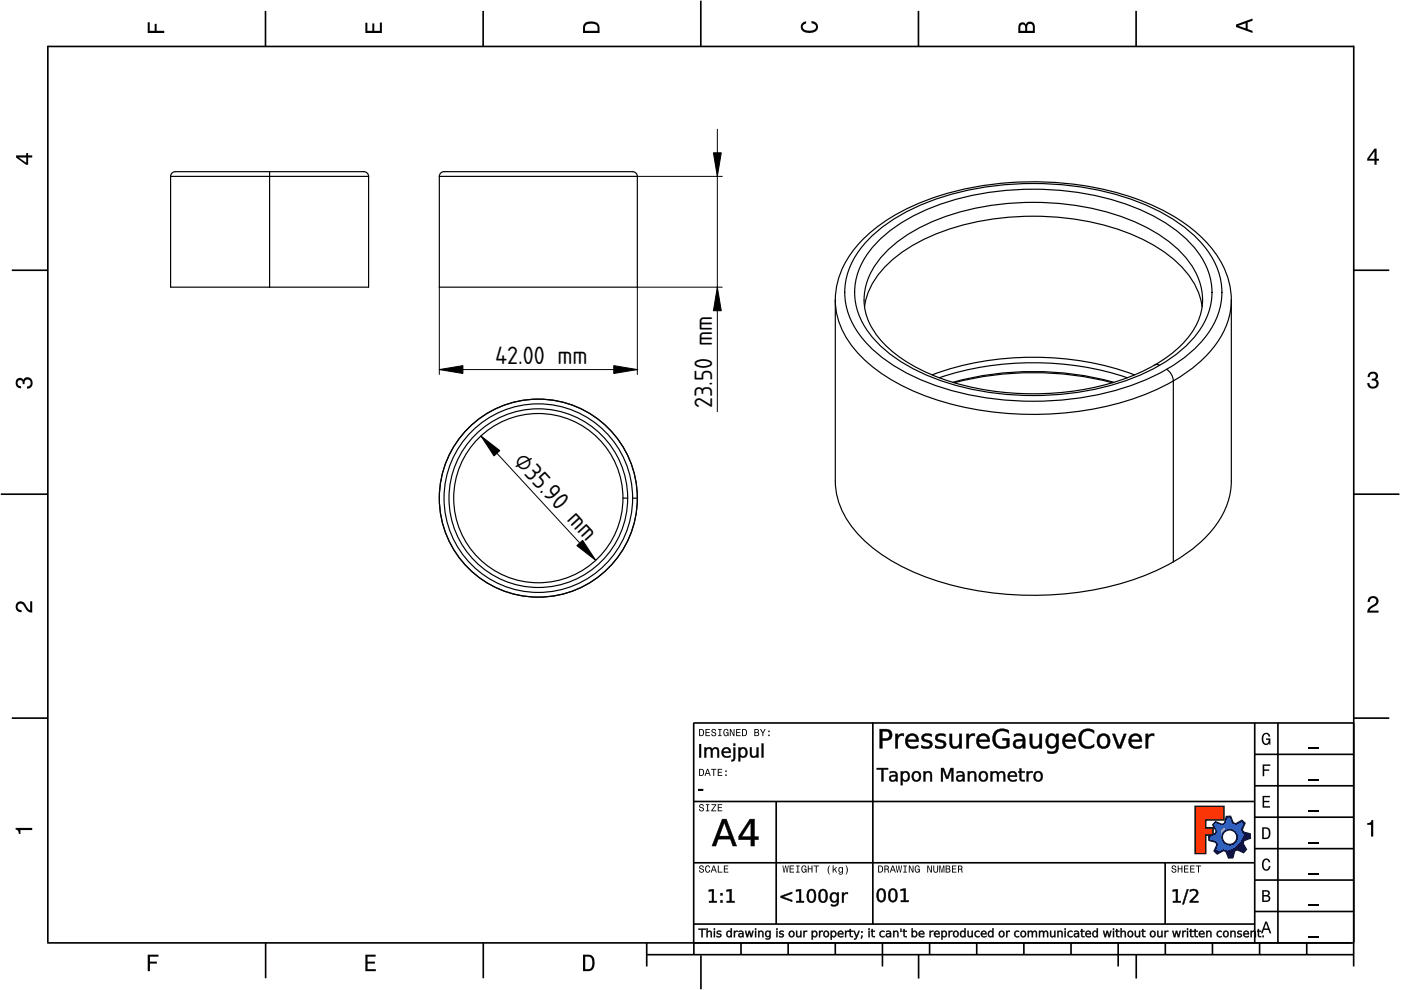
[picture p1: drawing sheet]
<svg xmlns="http://www.w3.org/2000/svg" width="297mm" height="210mm" viewBox="0 0 297 210" stroke-linecap="round" stroke-linejoin="round" font-family="sans-serif">
<defs><g id="words">
<g font-size="5">
<text x="105" y="77.3">42.00 mm</text>
<text x="151" y="86.6" transform="rotate(-90 151 86.6)">23.50 mm</text>
<text x="108.7" y="98" transform="rotate(47 108.7 98)">⌀35.90 mm</text>
</g>
</g></defs>
<g fill="none" stroke="#000" stroke-width=".35">
<path d="M10.1 9.7v190.1M10.1 9.9h277M56.3 2.3v7.5M102.4 2.3v7.5M148.6 .1v9.8M194.7 2.3v7.5M240.9 2.3v7.5M287 9.7v195.2M2.5 57.3h7.5M287.1 57.3h7.4M.2 104.8h10M287 104.8h9.7"/>
<path d="M2.5 152.3h7.5M147 153.3h140.1M147.1 153.3v49.1M185.1 153.2v42.8M266 159.9h21M266 153.3v46.7M270.9 153.3v46.7M287.1 152.3h7.4M147 169.9h119M164.6 169.9v26M266 179.9h21M266 173.3h21"/>
<path d="M266 166.6h21M10 199.9h277.1M56.3 199.9v7.5M102.5 199.9v7.5M137.1 199.9v5M147 195.9h119M147 182.9h119M157.1 199.9v2.5M167.1 199.9v2.5M177.1 199.9v2.5M187.1 199.9v5M197.1 199.9v2.5"/>
<path d="M207.1 199.9v2.5M217.1 199.9v2.5M227.1 199.9v2.5M237.1 199.9v5M247 182.9v13M247.1 199.9v2.5M257.1 199.9v2.5M266 193.3h21M266 186.6h21M267.1 199.9v2.5M277.1 199.9v2.5M137.1 202.4h150"/>
<path d="M148.6 202.6v7.2M194.8 202.4v5.1M240.9 202.4v5.1"/>
</g>
<g fill="#000">
<path d="M31.3 4.7h.4v1.8h1.1v-1.4h.4v1.4h1.6v.5h-3.5z" fill-rule="evenodd"/>
<path d="M77.5 4.8h.4v1.7h1v-1.5h.5v1.5h1.1v-1.7h.5v2.2h-3.5z" fill-rule="evenodd"/>
<path d="M124.1 4.9a2.19 2.19 0 0 0-.5 2.1h3.5v-1.2a1.42 1.42 0 0 0-1.7-1.3zM124.3 5.2a2.14 2.14 0 0 1 2.3 .3l.1 1h-2.7l.1-1z" fill-rule="evenodd"/>
<path d="M170.1 4.9l.8-.4v.5a.7 .7 0 0 0-.7 .5 .7 .7 0 0 0 .3 .8 1.69 1.69 0 0 0 2.5-.6 .9 .9 0 0 0-.9-.8v-.5a1.24 1.24 0 0 1 1.3 1.1 1.24 1.24 0 0 1-1 1.4 2.22 2.22 0 0 1-2.5-.7l-.1-.5z" fill-rule="evenodd"/>
<path d="M216.1 5l-.2 .8v1.2h3.5v-1.3a.98 .98 0 0 0-.7-1.1 .98 .98 0 0 0-1.2 .6 .84 .84 0 0 0-1.4-.2zM216.4 5.3a.54 .54 0 0 1 .7-.1 .54 .54 0 0 1 .3 .6v.7h-1.1zM217.9 5.2a.62 .62 0 0 1 .7-.1 .62 .62 0 0 1 .4 .6v.8h-1.2z" fill-rule="evenodd"/>
<path d="M262.1 5.2v.5l3.5 1.3v-.5l-1.1-.3v-1.4l1.1-.4v-.5zM262.6 5.5l1.5-.6v1.1z" fill-rule="evenodd"/>
<path d="M3.4 32.9v.5l2.1 1.5h.5v-1.5h.8v-.5h-.8v-.5h-.4v.5zM4 33.4h1.6v1.1z" fill-rule="evenodd"/>
<path d="M291.4 31.5l-1.5 2.1v.5h1.5v.8h.5v-.8h.5v-.4h-.5v-2.2zM291.4 32.1v1.6h-1.1z" fill-rule="evenodd"/>
<path d="M3.6 80.4a.86 .86 0 0 1 1.4 .1 1.06 1.06 0 0 1 1.2-.5 1.06 1.06 0 0 1 .7 1.2 1.1 1.1 0 0 1-1.2 1.2v-.4a.71 .71 0 0 0 .8-1 .71 .71 0 0 0-1.3-.1v.6h-.4a.61 .61 0 0 0-.3-.8 .61 .61 0 0 0-.8 .2 .61 .61 0 0 0 .2 .8l.6 .2v.4a1.15 1.15 0 0 1-1.2-.6 1.15 1.15 0 0 1 .3-1.3z" fill-rule="evenodd"/>
<path d="M290.3 79.1a1.08 1.08 0 0 1 1.3-.2 1.08 1.08 0 0 1 .5 1.3l-.4 .2a1.06 1.06 0 0 1 .6 1.3 1.06 1.06 0 0 1-1.2 .7 1.1 1.1 0 0 1-1.2-1.2h.4a.71 .71 0 0 0 1 .8 .71 .71 0 0 0 .1-1.3h-.6v-.4a.61 .61 0 0 0 .8-.3 .61 .61 0 0 0-.2-.8 .61 .61 0 0 0-.8 .2l-.2 .5h-.4z" fill-rule="evenodd"/>
<path d="M3.6 127.8a1.22 1.22 0 0 1 2 .7l.4 .6 .4 .3v-1.9h.4v2.4a1.8 1.8 0 0 1-1.7-1.4 .71 .71 0 0 0-.9-.5 .71 .71 0 0 0-.5 .8 .71 .71 0 0 0 .9 .6v.4a1.18 1.18 0 0 1-1.2-.6 1.18 1.18 0 0 1 .2-1.4z" fill-rule="evenodd"/>
<path d="M290.3 126.7a1.18 1.18 0 0 1 1.9 .3 1.18 1.18 0 0 1-1 1.7l-.5 .3-.3 .5h1.9v.4h-2.4a1.8 1.8 0 0 1 1.4-1.7 .71 .71 0 0 0 .5-.9 .71 .71 0 0 0-.9-.5 .71 .71 0 0 0-.5 .8h-.4z" fill-rule="evenodd"/>
<path d="M148.2 154.6v1.5h.5a.77 .77 0 0 0 .6-.8 .77 .77 0 0 0-.6-.7zM148.4 154.8a.58 .58 0 0 1 .7 .5 .58 .58 0 0 1-.7 .6zM149.6 154.6v1.5h.9v-.2h-.7v-.5h.6v-.2h-.6v-.4h.7v-.2zM151 154.7a.53 .53 0 0 0 0 .6 .53 .53 0 0 0 .6 .2 .32 .32 0 0 1-.3 .5 .32 .32 0 0 1-.3-.4h-.2a.5 .5 0 0 0 .7 .5 .5 .5 0 0 0 .1-.8l-.4-.1a.28 .28 0 0 1-.1-.4 .28 .28 0 0 1 .4-.1 .28 .28 0 0 1 .1 .3h.2a.51 .51 0 0 0-.3-.4 .51 .51 0 0 0-.5 .1zM152.3 154.6v.2h.2v1.1h-.2v.2h.7v-.2h-.3v-1.1h.3v-.2zM153.5 154.7a.81 .81 0 0 0 .5 1.4l.3-.2 .2 .2v-.8h-.6v.1h.4l-.2 .5a.6 .6 0 0 1-.5-.6 .6 .6 0 0 1 .4-.6l.2 .3h.2l-.1-.3a.53 .53 0 0 0-.8 0zM154.7 154.6v1.5h.2v-1.3l.6 1.3h.2v-1.5h-.2v1.2l-.5-1.2zM156.1 154.6v1.5h.9v-.2h-.7v-.5h.6v-.2h-.6v-.4h.7v-.2zM157.3 154.6v1.5h.5a.77 .77 0 0 0 .6-.8 .77 .77 0 0 0-.6-.7zM157.5 154.8a.58 .58 0 0 1 .7 .5 .58 .58 0 0 1-.7 .6zM159.9 154.6v1.5h.6a.42 .42 0 0 0 .5-.3 .42 .42 0 0 0-.3-.5l.2-.2-.1-.4zM160.1 154.8h.3a.23 .23 0 0 1 .3 .2 .23 .23 0 0 1-.3 .2h-.3zM160.1 155.4h.4a.26 .26 0 0 1 .3 .2 .26 .26 0 0 1-.3 .3h-.4zM161.1 154.6l.5 .9v.6h.2v-.6l.5-.9h-.2l-.4 .7-.3-.7zM162.9 155.8v.3h.3v-.3zM162.9 154.9v.3h.3v-.3z" fill-rule="evenodd"/>
<path d="M267.8 155.7a.85 .85 0 0 1 .9-.3 .85 .85 0 0 1 .6 .8h-.3l-.1-.3a.49 .49 0 0 0-.4-.3 .49 .49 0 0 0-.5 .3 1.2 1.2 0 0 0 .4 1.8 .66 .66 0 0 0 .6-.8h-.6v-.3h.9v1.3h-.1l-.1-.3-.3 .3a.85 .85 0 0 1-1.2-.7v-1.1z" fill-rule="evenodd"/>
<path d="M3.3 175.5h3.5v.5h-2.5v.8h-.3a.77 .77 0 0 0-.7-.9z" fill-rule="evenodd"/>
<path d="M148.4 170.6a.53 .53 0 0 0 0 .6 .53 .53 0 0 0 .6 .2 .32 .32 0 0 1-.3 .5 .32 .32 0 0 1-.3-.4h-.2a.5 .5 0 0 0 .7 .6 .5 .5 0 0 0 .1-.9l-.4-.1a.28 .28 0 0 1-.1-.4 .28 .28 0 0 1 .4-.1 .28 .28 0 0 1 .1 .4h.2a.51 .51 0 0 0-.3-.5 .51 .51 0 0 0-.5 .1zM149.7 170.5v.2h.2v1.1h-.2v.2h.7v-.2h-.3v-1.1h.3v-.2zM150.8 170.5v.2h.8l-.8 1.3h1.1v-.2h-.9l.9-1.3zM152.2 170.5v1.5h.9v-.2h-.7v-.5h.6v-.2h-.6v-.4h.7v-.2z" fill-rule="evenodd"/>
<path d="M148.2 163v1.5h.5a.77 .77 0 0 0 .6-.7 .77 .77 0 0 0-.6-.8zM148.4 163.2a.57 .57 0 0 1 .7 .6 .57 .57 0 0 1-.7 .5zM149.9 163l-.5 1.5h.2l.1-.4h.6l.2 .4h.2l-.6-1.5zM150 163.2l.3 .7h-.5zM150.8 163v.2h.4v1.3h.2v-1.3h.5v-.2zM152.2 163v1.5h.9v-.2h-.7v-.5h.6v-.2h-.6v-.4h.7v-.2zM153.8 164.2v.3h.3v-.3zM153.8 163.4v.3h.3v-.3z" fill-rule="evenodd"/>
<path d="M253.4 171h6.1v2.8h-3.9v1.7h1.6v1.5h-1.6v4h-2.2z" fill-rule="evenodd"/>
<path d="M257.7 174.3l-.5 .6 .7 1.3-.2 .6-1.4 .5v.9l1.5 .4 .3 .5-.7 1.4 .7 .5 1.3-.7 .6 .2 .5 1.4 .9-.1 .3-1.4 .6-.3 1.4 .6 .5-.6-.7-1.3 .2-.6 1.4-.5-.1-.9-1.4-.4-.3-.5 .6-1.4-.6-.6-1.3 .8-.6-.2-.5-1.4h-.9l-.4 1.5-.5 .2zM259.1 177.5a1.6 1.6 0 0 1 3.2 0 1.6 1.6 0 0 1-3.2 0z" fill-rule="evenodd"/>
<path d="M267.7 168.7h1.5v.3h-1.2v.8h1.1v.3h-1.1v.8h1.3v.3h-1.6z" fill-rule="evenodd"/>
<path d="M267.7 162.1h1.6v.3h-1.3v.7h1.1v.3h-1.1v1.2h-.3z" fill-rule="evenodd"/>
<path d="M267.6 175.4v2.5h.8a1.37 1.37 0 0 0 .7-2.2 1.56 1.56 0 0 0-1.5-.3zM267.9 175.7a.98 .98 0 0 1 1.2 .7 .98 .98 0 0 1-.7 1.2h-.5z" fill-rule="evenodd"/>
<path d="M289.9 174.5a.77 .77 0 0 0 .9-.6h.4v3.5h-.5v-2.5h-.8z" fill-rule="evenodd"/>
<path d="M148.4 183.6a.53 .53 0 0 0 0 .6 .53 .53 0 0 0 .6 .2 .32 .32 0 0 1-.3 .5 .32 .32 0 0 1-.3-.4h-.2a.5 .5 0 0 0 .7 .6 .5 .5 0 0 0 .1-.9l-.4-.1a.28 .28 0 0 1-.1-.4 .28 .28 0 0 1 .4-.1 .28 .28 0 0 1 .1 .4h.2a.51 .51 0 0 0-.3-.5 .51 .51 0 0 0-.5 .1zM149.6 183.7l-.1 .2a.67 .67 0 0 0 .1 .9 .67 .67 0 0 0 .8 .1l.2-.4h-.2l-.2 .3a.6 .6 0 0 1-.5-.5 .6 .6 0 0 1 .4-.6l.3 .3h.2l-.2-.4a.5 .5 0 0 0-.8 .1zM151.2 183.5l-.5 1.5h.2l.1-.4h.6l.2 .4h.2l-.6-1.5zM151.3 183.7l.3 .7h-.5zM152.2 183.5v1.5h1v-.2h-.8v-1.3zM153.5 183.5v1.5h.9v-.2h-.7v-.5h.6v-.2h-.6v-.4h.7v-.2z" fill-rule="evenodd"/>
<path d="M165.9 183.5l.3 1.5h.1l.3-1.3 .2 1.3h.2l.2-1.5h-.1l-.2 1.3-.2-1.3h-.2l-.2 1.3-.2-1.3zM167.4 183.5v1.5h1v-.2h-.8v-.5h.7v-.2h-.7v-.4h.7v-.2zM168.8 183.5v.2h.3v1.1h-.3v.2h.7v-.2h-.2v-1.1h.2v-.2zM170.1 183.7a.82 .82 0 0 0 .5 1.3l.3-.2 .1 .2v-.8h-.5v.2h.3l-.2 .4a.6 .6 0 0 1-.5-.5 .6 .6 0 0 1 .5-.6l.2 .3h.2l-.2-.4a.53 .53 0 0 0-.7 .1zM171.3 183.5v1.5h.2v-.7h.6v.7h.2v-1.5h-.2v.6h-.6v-.6zM172.5 183.5v.2h.5v1.3h.2v-1.3h.4v-.2zM175.8 183.5a1.35 1.35 0 0 0 .2 1.9 1.84 1.84 0 0 1 0-1.9zM176.5 183.5v1.5h.2v-.4l.2-.2 .4 .6h.2l-.4-.7 .4-.5h-.2l-.6 .6v-.9zM177.9 184a.59 .59 0 0 0-.2 .7 .59 .59 0 0 0 .7 .3l.1-.2a.31 .31 0 0 1-.1 .5 .31 .31 0 0 1-.4-.2h-.2a.47 .47 0 0 0 .5 .4 .47 .47 0 0 0 .4-.5v-1.2h-.2v.2l-.3-.2zM178 184.1l.1-.1a.42 .42 0 0 1 .4 .4 .42 .42 0 0 1-.4 .5l-.1-.3zM179.3 183.5a1.85 1.85 0 0 1 0 1.9 1.22 1.22 0 0 0 0-1.9z" fill-rule="evenodd"/>
<path d="M186.2 183.5v1.5h.5a.77 .77 0 0 0 .6-.7 .77 .77 0 0 0-.6-.8zM186.4 183.7a.58 .58 0 0 1 .6 .6 .58 .58 0 0 1-.6 .5zM187.5 183.5v1.5h.2v-.6a.45 .45 0 0 1 .5 .1 .45 .45 0 0 1 .1 .5h.2l-.2-.7a.42 .42 0 0 0 .1-.5 .42 .42 0 0 0-.4-.3zM187.7 183.7h.2a.26 .26 0 0 1 .4 .3 .26 .26 0 0 1-.4 .2h-.2zM189.2 183.5l-.6 1.5h.2l.2-.4h.6l.1 .4h.2l-.5-1.5zM189.3 183.7l.2 .7h-.4zM189.9 183.5l.3 1.5h.2l.2-1.3 .2 1.3h.2l.3-1.5h-.2l-.2 1.3-.2-1.3h-.2l-.2 1.3-.2-1.3zM191.5 183.5v.2h.3v1.1h-.3v.2h.8v-.2h-.3v-1.1h.3v-.2zM192.7 183.5v1.5h.2v-1.2l.5 1.2h.3v-1.5h-.2v1.2l-.6-1.2zM194.1 183.7a.81 .81 0 0 0 .5 1.3l.3-.2 .1 .2v-.8h-.5v.2h.3l-.2 .4a.6 .6 0 0 1-.5-.5 .6 .6 0 0 1 .5-.6l.2 .3h.2l-.2-.4a.53 .53 0 0 0-.7 .1zM196.6 183.5v1.5h.2v-1.2l.6 1.2h.2v-1.5h-.2v1.2l-.6-1.2zM197.9 183.5v.9a.52 .52 0 0 0 .5 .6 .52 .52 0 0 0 .5-.6v-.9h-.2v.9a.33 .33 0 0 1-.3 .5 .33 .33 0 0 1-.3-.5v-.9zM199.2 183.5v1.5h.1v-1.4l.3 1.4h.2l.3-1.4v1.4h.1v-1.5h-.2l-.3 1.3-.3-1.3zM200.5 183.5v1.5h.6a.42 .42 0 0 0 .4-.3 .42 .42 0 0 0-.2-.5l.2-.2-.1-.4zM200.7 183.7h.3a.23 .23 0 0 1 .3 .2 .23 .23 0 0 1-.3 .2h-.3zM200.7 184.3h.3a.26 .26 0 0 1 .3 .3 .26 .26 0 0 1-.3 .2h-.3zM201.8 183.5v1.5h1v-.2h-.8v-.5h.7v-.2h-.7v-.4h.8v-.2zM203.1 183.5v1.5h.2v-.6a.45 .45 0 0 1 .5 .1 .45 .45 0 0 1 .1 .5h.2l-.2-.7a.42 .42 0 0 0 .1-.5 .42 .42 0 0 0-.4-.3zM203.3 183.7h.3a.26 .26 0 0 1 .3 .3 .26 .26 0 0 1-.4 .2h-.2z" fill-rule="evenodd"/>
<path d="M248.5 183.6a.53 .53 0 0 0 0 .6 .53 .53 0 0 0 .6 .2 .32 .32 0 0 1-.2 .5 .32 .32 0 0 1-.3-.4h-.2a.5 .5 0 0 0 .6 .6 .5 .5 0 0 0 .2-.9l-.4-.1a.28 .28 0 0 1-.1-.4 .28 .28 0 0 1 .3-.1 .28 .28 0 0 1 .2 .4h.2a.51 .51 0 0 0-.3-.5 .51 .51 0 0 0-.6 .1zM249.7 183.5v1.5h.2v-.7h.6v.7h.2v-1.5h-.2v.6h-.6v-.6zM251 183.5v1.5h1v-.2h-.8v-.5h.7v-.2h-.7v-.4h.8v-.2zM252.3 183.5v1.5h1v-.2h-.8v-.5h.7v-.2h-.7v-.4h.8v-.2zM253.5 183.5v.2h.5v1.3h.2v-1.3h.5v-.2z" fill-rule="evenodd"/>
<path d="M268.3 195.4l-1 2.5h.4l.2-.7h1l.3 .7h.3l-.9-2.5zM268.4 195.8l.4 1.1h-.7z" fill-rule="evenodd"/>
<path d="M267.6 188.7v2.5h1a.7 .7 0 0 0 .7-.5 .7 .7 0 0 0-.4-.8 .61 .61 0 0 0 .3-.8 .61 .61 0 0 0-.7-.4zM267.9 189h.6a.38 .38 0 0 1 .4 .4 .38 .38 0 0 1-.5 .4h-.5zM267.9 190.1h.6a.44 .44 0 0 1 .5 .4 .44 .44 0 0 1-.5 .4h-.6z" fill-rule="evenodd"/>
<path d="M267.8 182.3a.85 .85 0 0 1 .9-.3 .85 .85 0 0 1 .6 .8h-.3l-.1-.2a.47 .47 0 0 0-.4-.3 .47 .47 0 0 0-.4 .3 1.21 1.21 0 0 0 .4 1.7 .64 .64 0 0 0 .5-.7h.4a.89 .89 0 0 1-.8 1 .89 .89 0 0 1-1-.7v-1.1z" fill-rule="evenodd"/>
<path d="M31.3 202.4h2.3v.4h-1.8v1.1h1.5v.4h-1.5v1.6h-.5z" fill-rule="evenodd"/>
<path d="M77.5 202.4h2.1v.4h-1.7v1.1h1.6v.4h-1.6v1.2h1.8v.4h-2.2z" fill-rule="evenodd"/>
<path d="M123.6 202.4v3.5h1.2a1.42 1.42 0 0 0 1.3-1.7 1.38 1.38 0 0 0-1.3-1.8zM124.1 202.8l1 .1a1.89 1.89 0 0 1 0 2.5l-1 .1z" fill-rule="evenodd"/>
</g>
<path d="M277.3 158.6h2.2M277.3 178.6h2.2M277.3 172h2.2M277.3 165.3h2.2M277.3 198.6h2.2M277.3 192h2.2M277.3 185.3h2.2" fill="none" stroke="#000" stroke-width=".25"/>
<g fill="#000">
<path d="M148.1 167.3h1v.3h-1z"/>
<path d="M148.2 157.8h.4v2.8h-.4zM149.4 158.5h.3v.3a.72 .72 0 0 1 .7-.4 .72 .72 0 0 1 .6 .5 .75 .75 0 0 1 .9-.4 .75 .75 0 0 1 .5 .8v1.3h-.3v-1.3a.52 .52 0 0 0-.6-.6 .52 .52 0 0 0-.4 .7v1.2h-.4v-1.3a.52 .52 0 0 0-.5-.6 .52 .52 0 0 0-.5 .7v1.2h-.3zM153.3 158.7a.98 .98 0 0 1 1.2-.2 .98 .98 0 0 1 .5 1.1h-1.6a.9 .9 0 0 0 1.5 .6v.3a1.19 1.19 0 0 1-1.6-.2 1.19 1.19 0 0 1 0-1.6zM153.6 158.9l-.2 .5h1.2a.6 .6 0 0 0-.4-.6 .6 .6 0 0 0-.6 .1zM155.5 158.5h.4v2.4l-.3 .4-.5 .1v-.3h.2l.2-.2zM155.5 157.7h.4v.4h-.4zM156.6 158.5h.3v.3a.87 .87 0 0 1 1.1-.3 .87 .87 0 0 1 .5 1 .87 .87 0 0 1-.5 1.1 .87 .87 0 0 1-1.1-.3v1.1h-.3zM157.2 158.8a.8 .8 0 0 0-.3 1 .8 .8 0 0 0 .9 .5 .8 .8 0 0 0 .3-1 .8 .8 0 0 0-.9-.5zM159 158.5h.4v1.3a.55 .55 0 0 0 .5 .6 .55 .55 0 0 0 .5-.7v-1.2h.4v2.1h-.4v-.3a.77 .77 0 0 1-.9 .3 .77 .77 0 0 1-.5-.8zM161.5 157.7h.3v2.9h-.3z"/>
<path d="M148.2 157.7h.5v2.9h-.5zM148.2 157.8v2.8h.4v-2.8zM149.3 158.4h.5l-.1 .4a.69 .69 0 0 1 .7-.4 .69 .69 0 0 1 .6 .5 .77 .77 0 0 1 1-.5 .77 .77 0 0 1 .5 .9v1.3h-.4v-1.3a.48 .48 0 0 0-.6-.5 .48 .48 0 0 0-.4 .6v1.2h-.4v-1.3a.48 .48 0 0 0-.5-.5 .48 .48 0 0 0-.4 .6v1.2h-.5zM149.4 158.5v2.1h.3v-1.2a.56 .56 0 0 1 .5-.7 .56 .56 0 0 1 .6 .6l-.1 1.3h.4l-.1-1.2a.56 .56 0 0 1 .5-.7 .56 .56 0 0 1 .6 .6v1.3h.3v-1.3a.72 .72 0 0 0-.5-.8 .72 .72 0 0 0-.9 .5 .7 .7 0 0 0-.7-.5 .7 .7 0 0 0-.6 .5v-.5zM153.2 158.7a1 1 0 0 1 1.3-.2 1 1 0 0 1 .5 1.2l-1.6-.1a.88 .88 0 0 0 .6 .7 .88 .88 0 0 0 .9-.2v.4a1.23 1.23 0 0 1-1.6-.1 1.23 1.23 0 0 1-.1-1.7zM153.3 158.8a1.15 1.15 0 0 0 0 1.5 1.15 1.15 0 0 0 1.6 .2v-.3a.91 .91 0 0 1-1 .2 .91 .91 0 0 1-.6-.8h1.6a.93 .93 0 0 0-.5-1 .93 .93 0 0 0-1.1 .2zM153.6 158.9l-.2 .5h1.2a.6 .6 0 0 0-.4-.6 .6 .6 0 0 0-.6 .1zM153.5 158.9a.62 .62 0 0 1 .8-.2 .62 .62 0 0 1 .3 .7h-1.3zM155.5 158.4h.4v2.2a.65 .65 0 0 1-.2 .7 .65 .65 0 0 1-.7 .1v-.3l.3-.1 .2-.1zM155.5 158.5v2.4l-.1 .2h-.3v.3l.5-.1 .2-.4 .1-2.4zM155.5 157.6h.4v.5h-.4zM155.5 157.7v.4h.4v-.4zM156.5 158.4h.5l-.1 .4a.8 .8 0 0 1 .8-.4 .8 .8 0 0 1 .7 .5 1.08 1.08 0 0 1 0 1.3 1.08 1.08 0 0 1-1.2 .4l-.3-.3 .1 1.2h-.5zM156.6 158.5v2.9h.3v-1.3a.82 .82 0 0 0 1 .5 .82 .82 0 0 0 .5-1.1 .82 .82 0 0 0-.5-1 .82 .82 0 0 0-1 .5v-.5zM157.2 158.9a.76 .76 0 0 0-.3 .9 .76 .76 0 0 0 .9 .4 .76 .76 0 0 0 .3-.9 .76 .76 0 0 0-.9-.4zM157.2 158.8a.84 .84 0 0 1 1 .5 .84 .84 0 0 1-.5 1.1 .88 .88 0 0 1-.8-.6 .88 .88 0 0 1 .3-1zM159 158.4h.4v1.4a.5 .5 0 0 0 .5 .5 .5 .5 0 0 0 .5-.6v-1.3h.4v2.2h-.4v-.3a.79 .79 0 0 1-.9 .4 .79 .79 0 0 1-.5-.9zM159 158.5l.1 1.3a.74 .74 0 0 0 .5 .8 .74 .74 0 0 0 .9-.5l-.1 .5h.4v-2.1h-.4l.1 1.2a.59 .59 0 0 1-.6 .7 .59 .59 0 0 1-.6-.6l.1-1.3zM161.5 157.6h.4v3h-.4zM161.5 157.7v2.9h.3v-2.9z"/>
<path d="M187.1 155v1.6h.7a.76 .76 0 0 0 .8-.8 .76 .76 0 0 0-.8-.8zM186.5 154.6h1.3a1.23 1.23 0 0 1 1.3 1.2 1.23 1.23 0 0 1-1.3 1.2h-.7v1.7h-.6zM189.8 155.6h.5v.5a1.2 1.2 0 0 1 1.3-.5v.5a.89 .89 0 0 0-.9 .1 .89 .89 0 0 0-.4 .9v1.6h-.5zM192.3 156a1.41 1.41 0 0 1 1.8-.3 1.41 1.41 0 0 1 .7 1.6h-2.3a1.26 1.26 0 0 0 2 .8l.1-.1v.5a1.73 1.73 0 0 1-2.1-.1 1.73 1.73 0 0 1-.3-2.2zM192.8 156.2l-.3 .7h1.8a.87 .87 0 0 0-.6-.9 .87 .87 0 0 0-.9 .2zM195.7 155.8a2.3 2.3 0 0 1 1.8-.1v.5l-.3-.2a1.37 1.37 0 0 0-1.3 .2v.2a1.78 1.78 0 0 0 1.4 .7 .93 .93 0 0 1 .3 1.2 .93 .93 0 0 1-1.2 .4l-1-.2v-.5l.3 .2a1.1 1.1 0 0 0 1.5-.3 1.73 1.73 0 0 0-1.4-.8l-.3-.3-.1-.4zM198.6 155.8a2.3 2.3 0 0 1 1.8-.1v.5l-.3-.2a1.37 1.37 0 0 0-1.3 .2v.2a1.78 1.78 0 0 0 1.4 .7 .93 .93 0 0 1 .3 1.2 .93 .93 0 0 1-1.2 .4l-1-.2v-.5l.3 .2a1.1 1.1 0 0 0 1.5-.3 1.73 1.73 0 0 0-1.4-.8l-.3-.3-.1-.4zM201.3 155.6h.5v1.8a.79 .79 0 0 0 .9 .9 .79 .79 0 0 0 .7-1v-1.7h.5v3.1h-.5v-.5a1.11 1.11 0 0 1-1.3 .5 1.11 1.11 0 0 1-.8-1.2zM204.9 155.6h.5v.5a1.2 1.2 0 0 1 1.3-.5v.5a.89 .89 0 0 0-1 .1 .89 .89 0 0 0-.3 .9v1.6h-.5zM207.4 156a1.41 1.41 0 0 1 1.7-.3 1.41 1.41 0 0 1 .7 1.6h-2.3a1.26 1.26 0 0 0 2 .8l.2-.1v.5a1.73 1.73 0 0 1-2.2-.1 1.73 1.73 0 0 1-.3-2.2zM207.8 156.2l-.3 .7h1.8a.87 .87 0 0 0-.5-.9 .87 .87 0 0 0-1 .2zM211 155.1a2.52 2.52 0 0 1 2.9-.2v.6a1.68 1.68 0 0 0-2.2-.3 1.68 1.68 0 0 0-.6 2.1 1.62 1.62 0 0 0 2.3 .8v-1.1h-.9v-.5h1.5v1.8a2.2 2.2 0 0 1-3.1-.2 2.2 2.2 0 0 1 .1-3zM215.4 157.4a.72 .72 0 0 0 .4 1 .72 .72 0 0 0 .9-.6l.2-.7-1.2 .1zM215 155.7h.2a1.45 1.45 0 0 1 2.2 1.2v1.8h-.5v-.5a1.05 1.05 0 0 1-1.8 .3 1.05 1.05 0 0 1 .5-1.7l1.3-.1a1.1 1.1 0 0 0-1.9-.5zM218.3 155.6h.5v1.8a.79 .79 0 0 0 .9 .9 .79 .79 0 0 0 .7-1v-1.7h.5v3.1h-.5v-.5a1.11 1.11 0 0 1-1.3 .5 1.11 1.11 0 0 1-.8-1.2zM222.4 156.3a1.15 1.15 0 0 0-.2 1.2 1.15 1.15 0 0 0 1.1 .7 1.32 1.32 0 0 0 0-2.2h-.5zM222.2 155.8a1.16 1.16 0 0 1 1.7 .3v-.5h.5v2.7a1.57 1.57 0 0 1-2.3 1.4v-.5a1.23 1.23 0 0 0 1.8-.5v-.6a1.24 1.24 0 0 1-1.5 .4 1.24 1.24 0 0 1-.7-1.4l.1-.6zM225.7 156a1.41 1.41 0 0 1 1.7-.3 1.41 1.41 0 0 1 .7 1.6h-2.3a1.26 1.26 0 0 0 2 .8l.2-.1v.5a1.73 1.73 0 0 1-2.2-.1 1.73 1.73 0 0 1-.3-2.2zM226.1 156.2l-.3 .7h1.8a.87 .87 0 0 0-.5-.9 .87 .87 0 0 0-1 .2zM229.2 155.1a2.25 2.25 0 0 1 2.8-.2v.6a1.57 1.57 0 0 0-2-.4 1.57 1.57 0 0 0-.7 1.9 1.52 1.52 0 0 0 1.1 1.3 1.52 1.52 0 0 0 1.6-.5v.5a2.09 2.09 0 0 1-2.6 0 2.09 2.09 0 0 1-.6-2.5zM233.3 156.3a1.18 1.18 0 0 0-.2 1.3 1.18 1.18 0 0 0 1.1 .7 1.29 1.29 0 0 0 .6-1.3 1.29 1.29 0 0 0-.8-1zM232.9 156a1.46 1.46 0 0 1 1.9-.2 1.46 1.46 0 0 1 .5 1.7 1.43 1.43 0 0 1-1.7 1.2 1.43 1.43 0 0 1-1-1.9zM235.8 155.6h.6l.9 2.6 1-2.6h.5l-1.1 3.1h-.7zM239.7 156a1.41 1.41 0 0 1 1.7-.3 1.41 1.41 0 0 1 .7 1.6h-2.3a1.26 1.26 0 0 0 2 .8l.2-.1v.5a1.73 1.73 0 0 1-2.2-.1 1.73 1.73 0 0 1-.3-2.2zM240.1 156.2l-.3 .7h1.8a.87 .87 0 0 0-.5-.9 .87 .87 0 0 0-1 .2zM242.9 155.6h.5v.5a1.2 1.2 0 0 1 1.3-.5v.5a.89 .89 0 0 0-1 .1 .89 .89 0 0 0-.3 .9v1.6h-.5z"/>
<path d="M187.1 155v1.6l.7-.1a.72 .72 0 0 0 .7-.7 .72 .72 0 0 0-.7-.7zM187 155h.8a.81 .81 0 0 1 .8 .8 .81 .81 0 0 1-.8 .8h-.8zM186.5 154.5h1.3a1.27 1.27 0 0 1 1.4 1.3 1.27 1.27 0 0 1-1.4 1.3l-.7-.1v1.7h-.6zM186.5 154.6v4.1h.6l-.1-1.7a1.62 1.62 0 0 0 2.1-.8 1.16 1.16 0 0 0-1.3-1.6zM189.8 155.6h.6l-.1 .5a1.06 1.06 0 0 1 1.4-.5v.6a.85 .85 0 0 0-1 0 .85 .85 0 0 0-.3 .9v1.6h-.6zM189.8 155.6v3.1h.5v-1.6a.89 .89 0 0 1 .3-1 .89 .89 0 0 1 1 0v-.5h-.1a1.11 1.11 0 0 0-1.2 .6v-.6zM192.3 155.9a1.43 1.43 0 0 1 1.8-.3 1.43 1.43 0 0 1 .7 1.7l-2.3-.1a1.21 1.21 0 0 0 1.9 .9l.3-.1v.5a1.77 1.77 0 0 1-2.3-.2 1.77 1.77 0 0 1-.1-2.4zM192.4 156a1.65 1.65 0 0 0-.1 2.2 1.65 1.65 0 0 0 2.1 .3h.2l.1-.4a1.64 1.64 0 0 1-2.1-.2l-.2-.7 2.3 .1a1.37 1.37 0 0 0-.7-1.6 1.37 1.37 0 0 0-1.6 .3zM192.8 156.2l-.3 .7h1.7a.83 .83 0 0 0-.5-.9 .83 .83 0 0 0-.9 .2zM192.7 156.2a.89 .89 0 0 1 1.1-.2 .89 .89 0 0 1 .5 .9h-1.9zM195.7 155.7a2.17 2.17 0 0 1 1.9 0v.5l-.4-.1a1.06 1.06 0 0 0-1.3 .3l.1 .2 .7 .3a.97 .97 0 0 1 1 1.1 .97 .97 0 0 1-1.3 .8l-1.1-.2v-.6l.4 .1a1.07 1.07 0 0 0 1.4-.2l-.1-.3-.7-.3a.87 .87 0 0 1-.9-.6 .87 .87 0 0 1 .3-1zM195.7 155.8a.87 .87 0 0 0-.2 1 .87 .87 0 0 0 .9 .5 .56 .56 0 0 1 .8 .5 .56 .56 0 0 1-.8 .6l-1-.4v.5l.2 .1a1.77 1.77 0 0 0 2-.5 1.13 1.13 0 0 0-1.3-1.2 .51 .51 0 0 1-.4-.7 .51 .51 0 0 1 .7-.3l.9 .3v-.5h-.1a2.25 2.25 0 0 0-1.7 .1zM198.6 155.7a2.17 2.17 0 0 1 1.9 0v.5l-.4-.1a1.06 1.06 0 0 0-1.3 .3l.1 .2 .7 .3a.97 .97 0 0 1 1 1.1 .97 .97 0 0 1-1.3 .8l-1.1-.2v-.6l.4 .1a1.07 1.07 0 0 0 1.4-.2l-.1-.3-.7-.3a.87 .87 0 0 1-.9-.6 .87 .87 0 0 1 .3-1zM198.6 155.8a.87 .87 0 0 0-.2 1 .87 .87 0 0 0 1 .5h-.1a.56 .56 0 0 1 .8 .5 .56 .56 0 0 1-.8 .6l-1-.4v.5l.2 .1a1.77 1.77 0 0 0 2-.5 1.13 1.13 0 0 0-1.3-1.2 .51 .51 0 0 1-.4-.7 .51 .51 0 0 1 .7-.3l.9 .3v-.5h-.1a2.25 2.25 0 0 0-1.7 .1zM201.3 155.6h.6v1.8a.74 .74 0 0 0 .8 .9 .74 .74 0 0 0 .7-1v-1.7h.5v3.1h-.5v-.5a1.12 1.12 0 0 1-1.4 .5 1.12 1.12 0 0 1-.7-1.2zM201.3 155.6l.1 1.9a1.08 1.08 0 0 0 .8 1.1 1.08 1.08 0 0 0 1.2-.6v.7h.5v-3.1h-.5v1.7a.83 .83 0 0 1-.7 1.1 .83 .83 0 0 1-.9-1v-1.8zM204.9 155.6h.6l-.1 .5a1.06 1.06 0 0 1 1.3-.5v.6a.85 .85 0 0 0-.9 0 .85 .85 0 0 0-.3 .9v1.6h-.6zM204.9 155.6v3.1h.5v-1.6a.89 .89 0 0 1 .3-1 .89 .89 0 0 1 1 0v-.5h-.1a1.11 1.11 0 0 0-1.2 .6v-.6zM207.4 155.9a1.43 1.43 0 0 1 1.8-.3 1.43 1.43 0 0 1 .6 1.7l-2.2-.1a1.21 1.21 0 0 0 1.9 .9l.3-.1v.5a1.77 1.77 0 0 1-2.4-.2 1.77 1.77 0 0 1 0-2.4zM207.4 156a1.65 1.65 0 0 0 0 2.2 1.65 1.65 0 0 0 2.1 .3h.2v-.4a1.64 1.64 0 0 1-2.1-.2l-.1-.7 2.3 .1a1.37 1.37 0 0 0-.7-1.6 1.37 1.37 0 0 0-1.7 .3zM207.9 156.2l-.4 .7h1.8a.83 .83 0 0 0-.5-.9 .83 .83 0 0 0-.9 .2zM207.8 156.2a.89 .89 0 0 1 1-.2 .89 .89 0 0 1 .5 .9h-1.8zM210.9 155a2.49 2.49 0 0 1 3-.1v.7a1.72 1.72 0 0 0-2.7 .3 1.57 1.57 0 0 0 1.5 2.3l.7-.1v-1.1h-.9v-.5h1.5v1.8a2.37 2.37 0 0 1-3.5-.8l-.1-.9a2.2 2.2 0 0 1 .5-1.6zM211 155.1a2.11 2.11 0 0 0-.3 2.7 2.11 2.11 0 0 0 2.6 .8l.7-.3v-1.8h-1.5v.5l1-.1v1.2a1.69 1.69 0 0 1-2.1-.2 1.69 1.69 0 0 1-.3-2 1.71 1.71 0 0 1 2.8-.4v-.6a2.47 2.47 0 0 0-2.9 .2zM215.4 157.4a.68 .68 0 0 0 .4 .9 .68 .68 0 0 0 .9-.5l.2-.7-1.2 .1zM215.4 157.3l.3-.2h1.2a.91 .91 0 0 1-.5 1.1 .91 .91 0 0 1-1.1-.3zM215 155.7l.2-.1a1.49 1.49 0 0 1 2.2 1.3v1.8h-.6l.1-.5a1.11 1.11 0 0 1-1.5 .6 1.11 1.11 0 0 1-.6-1.4 1.11 1.11 0 0 1 1.4-.7h.7a1.12 1.12 0 0 0-1.9-.4zM215 155.7v.5l.1-.1a1.09 1.09 0 0 1 1.8 .7h-.7a1.03 1.03 0 0 0-1.3 .6 1.03 1.03 0 0 0 .5 1.3 1.03 1.03 0 0 0 1.3-.4l.2-.3v.7h.5l-.1-1.8a1.45 1.45 0 0 0-2.3-1.1zM218.3 155.6h.6v1.8a.74 .74 0 0 0 .8 .9 .74 .74 0 0 0 .6-1v-1.7h.6v3.1h-.6l.1-.5a1.12 1.12 0 0 1-1.4 .5 1.12 1.12 0 0 1-.7-1.2zM218.3 155.6l.1 1.9a1.08 1.08 0 0 0 .8 1.1 1.08 1.08 0 0 0 1.2-.6v.7h.5v-3.1h-.5v1.7a.83 .83 0 0 1-.7 1.1 .83 .83 0 0 1-.9-1v-1.8zM222.5 156.3a1.11 1.11 0 0 0-.2 1.2 1.11 1.11 0 0 0 1 .7 1.21 1.21 0 0 0 .6-1.2 1.21 1.21 0 0 0-.8-1zM222.4 156.2a.91 .91 0 0 1 1.1-.2 .91 .91 0 0 1 .5 1.1 .93 .93 0 0 1-.9 1.2 .93 .93 0 0 1-.9-1.2zM222.2 155.7a1.11 1.11 0 0 1 1.7 .4v-.5h.6v2.7a1.62 1.62 0 0 1-2.5 1.4v-.6a1.22 1.22 0 0 0 1.9-.4v-.6a1.18 1.18 0 0 1-1.2 .6 1.18 1.18 0 0 1-.9-1v-1.3zM222.3 155.8a1.71 1.71 0 0 0 .4 2.8 1.07 1.07 0 0 0 1.3-.6 1.16 1.16 0 0 1-.5 1.3 1.16 1.16 0 0 1-1.4-.1v.5h.3a1.41 1.41 0 0 0 2-1.4v-2.7h-.5l.1 .6a1.11 1.11 0 0 0-1.7-.4zM225.6 155.9a1.43 1.43 0 0 1 1.8-.3 1.43 1.43 0 0 1 .7 1.7l-2.3-.1a1.21 1.21 0 0 0 2 .9l.2-.1v.5a1.77 1.77 0 0 1-2.3-.2 1.77 1.77 0 0 1-.1-2.4zM225.7 156a1.65 1.65 0 0 0-.1 2.2 1.65 1.65 0 0 0 2.2 .3h.2v-.4a1.64 1.64 0 0 1-2.1-.2l-.2-.7 2.3 .1a1.37 1.37 0 0 0-.7-1.6 1.37 1.37 0 0 0-1.6 .3zM226.1 156.2l-.3 .7h1.7a.83 .83 0 0 0-.5-.9 .83 .83 0 0 0-.9 .2zM226 156.2a.89 .89 0 0 1 1.1-.2 .89 .89 0 0 1 .5 .9h-1.9zM229.2 155.1a2.23 2.23 0 0 1 2.8-.2v.7a1.57 1.57 0 0 0-2.1-.3 1.57 1.57 0 0 0-.5 2 1.54 1.54 0 0 0 2.6 .4v.6a2.13 2.13 0 0 1-2.6 0 2.13 2.13 0 0 1-.6-2.6zM229.2 155.1a2.1 2.1 0 0 0-.4 2.4 2.1 2.1 0 0 0 2.1 1.2l1.1-.4v-.5a1.58 1.58 0 0 1-2 .3 1.58 1.58 0 0 1-.8-1.9 1.55 1.55 0 0 1 1.2-1.2 1.55 1.55 0 0 1 1.6 .5l-.1-.6a2.2 2.2 0 0 0-2.7 .2zM233.5 156.1a1.25 1.25 0 0 0 .5 2.2 1.19 1.19 0 0 0 .8-1.2 1.19 1.19 0 0 0-.8-1.1zM233.3 156.2a.93 .93 0 0 1 1.2-.2 .93 .93 0 0 1 .4 1.1 .95 .95 0 0 1-.9 1.3 .95 .95 0 0 1-.9-1.3zM232.9 155.9a1.5 1.5 0 0 1 1.9-.2 1.5 1.5 0 0 1 .6 1.8 1.48 1.48 0 0 1-1.8 1.2 1.48 1.48 0 0 1-1-1.9zM233 156a1.59 1.59 0 0 0-.3 1.8 1.59 1.59 0 0 0 1.6 .9 1.64 1.64 0 0 0 1-1.6 1.64 1.64 0 0 0-1-1.5l-.9 .1zM235.8 155.6h.6l.9 2.6 .9-2.6h.7l-1.2 3.1h-.7zM235.8 155.6l1.2 3.1h.7l1.1-3.1h-.5l-1 2.7-.9-2.7zM239.7 155.9a1.43 1.43 0 0 1 1.7-.3 1.43 1.43 0 0 1 .7 1.7l-2.2-.1a1.21 1.21 0 0 0 1.9 .9l.2-.1v.5a1.77 1.77 0 0 1-2.3-.2 1.77 1.77 0 0 1 0-2.4zM239.7 156a1.65 1.65 0 0 0 0 2.2 1.65 1.65 0 0 0 2.1 .3h.2v-.4a1.64 1.64 0 0 1-2.1-.2l-.1-.7 2.3 .1a1.37 1.37 0 0 0-.7-1.6 1.37 1.37 0 0 0-1.7 .3zM240.1 156.2l-.3 .7h1.8a.83 .83 0 0 0-.5-.9 .83 .83 0 0 0-1 .2zM240.1 156.2a.89 .89 0 0 1 1-.2 .89 .89 0 0 1 .5 .9h-1.8zM242.9 155.6h.6l-.1 .5a1.06 1.06 0 0 1 1.3-.5v.6a.85 .85 0 0 0-.9 0 .85 .85 0 0 0-.3 .9v1.6h-.6zM242.9 155.6v3.1h.5v-1.6a.89 .89 0 0 1 .3-1 .89 .89 0 0 1 1 0v-.5h-.1a1.11 1.11 0 0 0-1.2 .6v-.6z"/>
<path d="M148 167.3h1.1v.4h-1.1zM148.1 167.3v.3h1v-.3z"/>
<path d="M153.6 174.4l-1.1 2.9h2.1zM153.1 173.7h.9l2.2 5.7h-.8l-.5-1.5h-2.6l-.5 1.5h-.8zM159.2 174.3l-1.9 3.1h1.9zM159 173.7h1v3.7h.8v.6h-.8v1.4h-.8v-1.4h-2.6v-.7z"/>
<path d="M153.5 174.4l-1 2.9h2.1zM153.6 174.3l1.1 3h-2.2zM153.1 173.6h.9l2.2 5.8h-.9l-.4-1.5h-2.6l-.5 1.5h-.9zM153.1 173.7l-2.1 5.7h.8l.5-1.5h2.6l.5 1.5h.8l-2.2-5.7zM159.2 174.3l-1.9 3.1h1.9zM159.2 174.2v3.2h-2zM159 173.6h1v3.8l.8-.1v.8l-.8-.1v1.4h-.8v-1.4l-2.6 .1v-.8zM159 173.7l-2.4 3.6v.7h2.6v1.4h.8l-.1-1.4h.9v-.6h-.9l.1-3.7z"/>
<path d="M185.9 162.8h2.4v.4h-1v2.5h-.4v-2.5h-1zM189 164.7a.48 .48 0 0 0 .2 .7 .48 .48 0 0 0 .7-.3v-.5zM188.7 163.6a1.02 1.02 0 0 1 1.6 .9v1.2h-.4v-.4a.75 .75 0 0 1-.9 .4 .75 .75 0 0 1-.4-.9 .75 .75 0 0 1 .9-.5h.4a.76 .76 0 0 0-1.2-.3zM191 163.5h.3v.4a.87 .87 0 0 1 1.1-.3 .87 .87 0 0 1 .5 1 .87 .87 0 0 1-.5 1 .87 .87 0 0 1-1.1-.3v1.2h-.3zM191.6 163.9a.8 .8 0 0 0-.3 1 .8 .8 0 0 0 1 .4 .8 .8 0 0 0 .3-1 .8 .8 0 0 0-1-.4zM194 163.9a.79 .79 0 0 0-.3 1 .79 .79 0 0 0 .9 .4 .79 .79 0 0 0 .3-1 .79 .79 0 0 0-.9-.4zM193.2 164.6a1.1 1.1 0 0 1 2.2 0 1.1 1.1 0 0 1-2.2 0zM195.8 163.5h.4v.4a.77 .77 0 0 1 .9-.4 .77 .77 0 0 1 .5 .9v1.3h-.4v-1.3a.55 .55 0 0 0-.5-.6 .55 .55 0 0 0-.5 .7v1.2h-.4zM199.5 162.8h.6l.7 2 .7-2h.6v2.9h-.4v-2.5l-.7 1.9h-.4l-.7-1.9v2.5h-.4zM203.2 164.7a.48 .48 0 0 0 .2 .7 .48 .48 0 0 0 .7-.3l.1-.5zM202.9 163.6a1.02 1.02 0 0 1 1.6 .9v1.2h-.3v-.4a.75 .75 0 0 1-1 .4 .75 .75 0 0 1-.4-.9 .75 .75 0 0 1 .9-.5h.5a.76 .76 0 0 0-1.3-.3zM205.2 163.5h.4v.4a.77 .77 0 0 1 .9-.4 .77 .77 0 0 1 .5 .9v1.3h-.4v-1.3a.55 .55 0 0 0-.5-.6 .55 .55 0 0 0-.5 .7v1.2h-.4zM208.2 163.9a.79 .79 0 0 0-.3 1 .79 .79 0 0 0 .9 .4 .79 .79 0 0 0 .3-1 .79 .79 0 0 0-.9-.4zM207.4 164.6a1.1 1.1 0 0 1 2.2 0 1.1 1.1 0 0 1-2.2 0zM210 163.5h.4v.4a.72 .72 0 0 1 .7-.4 .72 .72 0 0 1 .6 .5 .75 .75 0 0 1 .9-.5 .75 .75 0 0 1 .5 .9v1.3h-.3v-1.3a.52 .52 0 0 0-.6-.6 .52 .52 0 0 0-.5 .7v1.2h-.3v-1.3a.52 .52 0 0 0-.6-.6 .52 .52 0 0 0-.4 .7v1.2h-.4zM213.9 163.8a.98 .98 0 0 1 1.2-.2 .98 .98 0 0 1 .5 1.1h-1.6a.9 .9 0 0 0 1.5 .5v.4a1.19 1.19 0 0 1-1.6-.2 1.19 1.19 0 0 1 0-1.6zM214.2 164l-.2 .4h1.3a.6 .6 0 0 0-.4-.6 .6 .6 0 0 0-.7 .2zM216.2 162.9h.3v.6h.7v.3h-.7v1.4l.2 .2h.5v.3l-.7-.1-.3-.2v-1.6h-.3v-.3h.3zM217.7 163.5h.3v.4l.4-.4h.5v.4a.62 .62 0 0 0-.6 0 .62 .62 0 0 0-.3 .6v1.2h-.3zM219.8 163.9a.79 .79 0 0 0-.3 1 .79 .79 0 0 0 .9 .4 .79 .79 0 0 0 .3-1 .79 .79 0 0 0-.9-.4zM219 164.6a1.1 1.1 0 0 1 2.2 0 1.1 1.1 0 0 1-2.2 0z"/>
<path d="M185.9 162.8h2.4v.4h-1v2.5h-.4v-2.5h-1zM185.9 162.8v.4l1-.1v2.6h.4l-.1-2.6 1.1 .1v-.4zM189 164.7a.44 .44 0 0 0 .2 .7 .44 .44 0 0 0 .6-.3l.1-.5zM188.9 164.7l1-.1a.61 .61 0 0 1-.3 .8 .61 .61 0 0 1-.8-.4zM188.6 163.6a1.18 1.18 0 0 1 1.7 .6v1.5h-.4v-.4a.77 .77 0 0 1-.9 .4 .77 .77 0 0 1-.5-.9 .77 .77 0 0 1 1-.5h.4a.79 .79 0 0 0-1.3-.3zM188.7 163.6v.4a.7 .7 0 0 1 .8-.3 .7 .7 0 0 1 .4 .7h-.4a.71 .71 0 0 0-.9 .4 .71 .71 0 0 0 .4 .9 .71 .71 0 0 0 .9-.4l.1-.1-.1 .5h.4v-1.2a.98 .98 0 0 0-.6-.9 .98 .98 0 0 0-1 .1zM191 163.5h.4l-.1 .4a.8 .8 0 0 1 .8-.5 .8 .8 0 0 1 .7 .6 1.08 1.08 0 0 1 0 1.3 1.08 1.08 0 0 1-1.2 .4l-.3-.3 .1 1.1h-.4zM191 163.5v3h.3v-1.3a.82 .82 0 0 0 1 .4 .82 .82 0 0 0 .5-1 .82 .82 0 0 0-.5-1 .82 .82 0 0 0-1 .4v-.5zM191.7 163.9a.76 .76 0 0 0-.3 1 .76 .76 0 0 0 .8 .4 .76 .76 0 0 0 .3-.9 .76 .76 0 0 0-.8-.5zM191.6 163.9a.84 .84 0 0 1 1 .5 .84 .84 0 0 1-.5 1 .88 .88 0 0 1-.8-.6 .88 .88 0 0 1 .3-.9zM194 163.9a.75 .75 0 0 0-.3 1 .75 .75 0 0 0 .9 .4 .75 .75 0 0 0 .3-.9 .75 .75 0 0 0-.9-.5zM193.8 164a.71 .71 0 0 1 .9-.1 .71 .71 0 0 1 .2 1 .66 .66 0 0 1-.8 .6 .66 .66 0 0 1-.5-.9zM193.2 164.6a1.11 1.11 0 0 1 2.2 0 1.11 1.11 0 0 1-2.2 0zM193.3 164.6a1.02 1.02 0 0 0 2 0 1.02 1.02 0 0 0-2 0zM195.8 163.5h.4v.4a.78 .78 0 0 1 .9-.4 .78 .78 0 0 1 .5 .9v1.3h-.4v-1.3a.5 .5 0 0 0-.5-.6 .5 .5 0 0 0-.5 .7v1.2h-.4zM195.8 163.5v2.2h.4l-.1-1.2a.59 .59 0 0 1 .6-.7 .59 .59 0 0 1 .6 .6l-.1 1.3h.4l-.1-1.3a.73 .73 0 0 0-.5-.9 .73 .73 0 0 0-.9 .5l.1-.5zM199.5 162.8h.6l.7 2 .7-2h.7v2.9h-.5v-2.5l-.7 2h-.4l-.7-2v2.5h-.4zM199.5 162.8v2.9h.4v-2.5l.7 1.9h.4l.8-1.9-.1 2.5h.4v-2.9h-.6l-.7 2.1-.7-2.1zM203.3 164.7a.44 .44 0 0 0 .1 .7 .44 .44 0 0 0 .6-.3l.2-.5zM203.1 164.7l1.1-.1a.61 .61 0 0 1-.4 .8 .61 .61 0 0 1-.8-.4zM202.8 163.6a1.18 1.18 0 0 1 1.7 .6v1.5h-.4l.1-.4a.77 .77 0 0 1-1 .4 .77 .77 0 0 1-.5-.9 .77 .77 0 0 1 1-.5h.5a.79 .79 0 0 0-1.4-.3zM202.9 163.6v.4a.7 .7 0 0 1 .8-.3 .7 .7 0 0 1 .5 .7h-.5a.71 .71 0 0 0-.9 .4 .71 .71 0 0 0 .4 .9 .71 .71 0 0 0 .9-.4l.1-.1v.5h.3v-1.2a.98 .98 0 0 0-.6-.9 .98 .98 0 0 0-1 .1zM205.2 163.5h.4v.4a.78 .78 0 0 1 .9-.4 .78 .78 0 0 1 .5 .9v1.3h-.4v-1.3a.5 .5 0 0 0-.5-.6 .5 .5 0 0 0-.5 .7v1.2h-.4zM205.2 163.5v2.2h.4l-.1-1.2a.59 .59 0 0 1 .6-.7 .59 .59 0 0 1 .6 .6l-.1 1.3h.4l-.1-1.3a.73 .73 0 0 0-.5-.9 .73 .73 0 0 0-.9 .5l.1-.5zM208.2 163.9a.75 .75 0 0 0-.3 1 .75 .75 0 0 0 .9 .4 .75 .75 0 0 0 .3-.9 .75 .75 0 0 0-.9-.5zM208 164a.71 .71 0 0 1 .9-.1 .71 .71 0 0 1 .2 1 .66 .66 0 0 1-.8 .6 .66 .66 0 0 1-.5-.9zM207.4 164.6a1.11 1.11 0 0 1 2.2 0 1.11 1.11 0 0 1-2.2 0zM207.5 164.6a1.02 1.02 0 0 0 2 0 1.02 1.02 0 0 0-2 0zM210 163.5h.4v.4a.69 .69 0 0 1 .7-.5 .69 .69 0 0 1 .6 .6 .77 .77 0 0 1 .9-.5 .77 .77 0 0 1 .6 .9v1.3h-.5v-1.3a.48 .48 0 0 0-.5-.6 .48 .48 0 0 0-.4 .7v1.2h-.5v-1.3a.48 .48 0 0 0-.5-.6 .48 .48 0 0 0-.4 .7v1.2h-.4zM210 163.5v2.2h.4l-.1-1.2a.56 .56 0 0 1 .5-.7 .56 .56 0 0 1 .6 .6v1.3h.3v-1.2a.56 .56 0 0 1 .5-.7 .56 .56 0 0 1 .6 .6v1.3h.3v-1.3a.72 .72 0 0 0-.6-.8 .72 .72 0 0 0-.8 .5 .7 .7 0 0 0-.7-.6 .7 .7 0 0 0-.7 .5l.1-.5zM213.9 163.8a1 1 0 0 1 1.3-.3 1 1 0 0 1 .4 1.2h-1.5a.88 .88 0 0 0 .6 .7 .88 .88 0 0 0 .9-.2v.4a1.23 1.23 0 0 1-1.7-.2 1.23 1.23 0 0 1 0-1.6zM214 163.8a1.15 1.15 0 0 0 0 1.6 1.15 1.15 0 0 0 1.5 .1v-.3a.91 .91 0 0 1-.9 .3 .91 .91 0 0 1-.6-.9l1.6 .1a.93 .93 0 0 0-.5-1.1 .93 .93 0 0 0-1.1 .2zM214.3 164l-.3 .4h1.3a.6 .6 0 0 0-.4-.5 .6 .6 0 0 0-.6 .1zM214.2 163.9a.62 .62 0 0 1 .7-.1 .62 .62 0 0 1 .4 .7h-1.3zM216.1 162.9h.5l-.1 .6h.8v.4h-.8l.1 1.3 .1 .1h.6v.4a.8 .8 0 0 1-1.2-.7l.1-1.2-.3 .1v-.4h.3zM216.2 162.9v.7l-.3-.1v.3h.3l.1 1.6 .2 .2 .7 .1v-.3l-.6-.1-.1-.3v-1.2h.7v-.3l-.7 .1v-.7zM217.6 163.5h.5v.4l.2-.3 .7-.1-.1 .4a.57 .57 0 0 0-.6 .1 .57 .57 0 0 0-.2 .5v1.2h-.5zM217.7 163.5v2.2h.3v-1.2a.62 .62 0 0 1 .2-.6 .62 .62 0 0 1 .7 0v-.3a.78 .78 0 0 0-.9 .4v-.5zM219.8 163.9a.75 .75 0 0 0-.3 1 .75 .75 0 0 0 .9 .4 .75 .75 0 0 0 .3-.9 .75 .75 0 0 0-.9-.5zM219.6 164a.71 .71 0 0 1 1-.1 .71 .71 0 0 1 .1 1 .66 .66 0 0 1-.7 .6 .66 .66 0 0 1-.5-.9zM219 164.6a1.11 1.11 0 0 1 2.2 0 1.11 1.11 0 0 1-2.2 0zM219.1 164.6a1.02 1.02 0 0 0 2 0 1.02 1.02 0 0 0-2 0z"/>
<path d="M148.1 196.9h1.5v.2h-.6v1.6h-.3v-1.6h-.6zM149.8 196.8h.2v.8a.48 .48 0 0 1 .6-.2 .48 .48 0 0 1 .3 .5v.8h-.2v-.8a.34 .34 0 0 0-.4-.4 .34 .34 0 0 0-.3 .4v.8h-.2zM151.4 197.4h.2v1.3h-.2zM151.4 196.8h.2v.3h-.2zM152.1 197.4h.6h.2l-.1 .2a.33 .33 0 0 0-.4-.1 .33 .33 0 0 0-.2 .3 .54 .54 0 0 1 .6 .2 .54 .54 0 0 1 0 .6l-.7 .1-.2-.3a.39 .39 0 0 0 .5 .2 .39 .39 0 0 0 .3-.4 .53 .53 0 0 1-.6-.2 .53 .53 0 0 1 0-.6zM154.1 197.5l.4-.2 .4 .3v-.8h.3v1.9h-.3v-.2a.61 .61 0 0 1-.8 0 .61 .61 0 0 1-.1-.8zM154.3 197.7a.47 .47 0 0 0-.1 .6 .47 .47 0 0 0 .6 .1 .47 .47 0 0 0 .2-.6 .47 .47 0 0 0-.7-.1zM155.6 197.4h.2v.2l.6-.3v.3a.39 .39 0 0 0-.4 0 .39 .39 0 0 0-.2 .4v.7h-.2zM156.9 198.1l-.1 .1a.32 .32 0 0 0 .2 .4 .32 .32 0 0 0 .4-.3v-.3zM156.6 197.4a.64 .64 0 0 1 1.1 .5v.8h-.3v-.2a.47 .47 0 0 1-.6 .2 .47 .47 0 0 1-.2-.5 .47 .47 0 0 1 .5-.3h.3a.47 .47 0 0 0-.3-.4 .47 .47 0 0 0-.5 .1zM158 197.4h.2l.3 1 .2-1h.3l.3 1 .2-1h.3l-.4 1.3h-.2l-.3-1.1-.3 1.1h-.3zM160.1 197.4h.2v1.3h-.2zM160.1 196.8h.2v.3h-.2zM160.8 197.4h.2v.2a.48 .48 0 0 1 .6-.2 .48 .48 0 0 1 .3 .5v.8h-.3v-.8a.34 .34 0 0 0-.3-.4 .34 .34 0 0 0-.3 .4v.8h-.2zM162.5 197.6a.44 .44 0 0 0 0 .7 .44 .44 0 0 0 .6-.1v-.6l-.3-.1zM162.4 197.5l.3-.2 .5 .3v-.2h.2v1.1a.68 .68 0 0 1-1 .6v-.2a.5 .5 0 0 0 .5 .1 .5 .5 0 0 0 .3-.5 .6 .6 0 0 1-.9 0 .6 .6 0 0 1 0-.8zM164.6 197.4h.2v1.3h-.2zM164.6 196.8h.2v.3h-.2zM165.3 197.4h.6h.2l-.1 .2a.33 .33 0 0 0-.3-.1 .33 .33 0 0 0-.2 .3 .54 .54 0 0 1 .5 .2 .54 .54 0 0 1 .1 .6l-.8 .1-.1-.3a.39 .39 0 0 0 .4 .2 .39 .39 0 0 0 .3-.4 .53 .53 0 0 1-.5-.2 .53 .53 0 0 1-.1-.6zM167.6 197.7a.45 .45 0 0 0-.1 .7 .45 .45 0 0 0 .7-.2l-.1-.5-.3-.2zM167.2 198a.67 .67 0 0 1 1.3 0 .67 .67 0 0 1-1.3 0zM168.8 197.4h.2v.8a.34 .34 0 0 0 .4 .3 .34 .34 0 0 0 .3-.4v-.7h.2v1.3h-.2v-.2a.48 .48 0 0 1-.6 .2 .48 .48 0 0 1-.3-.5zM170.3 197.4h.3v.2l.5-.3v.3a.39 .39 0 0 0-.4 0 .39 .39 0 0 0-.1 .4v.7h-.3zM172.1 197.4h.2v.2a.61 .61 0 0 1 .9-.1 .61 .61 0 0 1 0 .9 .51 .51 0 0 1-.4 .3 .51 .51 0 0 1-.5-.2v.7h-.2zM172.4 197.7a.47 .47 0 0 0-.1 .6 .47 .47 0 0 0 .7 .1 .47 .47 0 0 0 .1-.6 .47 .47 0 0 0-.7-.1zM173.7 197.4h.2v.2l.5-.3v.3a.39 .39 0 0 0-.4 0 .39 .39 0 0 0-.1 .4v.7h-.2zM174.9 197.7a.45 .45 0 0 0-.1 .7 .45 .45 0 0 0 .7-.2l-.1-.5-.2-.2zM174.5 198a.67 .67 0 0 1 1.3 0 .67 .67 0 0 1-1.3 0zM176.1 197.4h.3v.2a.61 .61 0 0 1 .8-.1 .61 .61 0 0 1 .1 .9 .51 .51 0 0 1-.5 .3 .51 .51 0 0 1-.4-.2v.7h-.3zM176.5 197.7a.47 .47 0 0 0-.2 .6 .47 .47 0 0 0 .7 .1 .47 .47 0 0 0 .1-.6 .47 .47 0 0 0-.6-.1zM177.8 197.5a.61 .61 0 0 1 .7-.1 .61 .61 0 0 1 .3 .7h-1a.59 .59 0 0 0 1 .3v.2a.75 .75 0 0 1-1-.1 .75 .75 0 0 1 0-1zM177.9 197.6l-.1 .3h.8l-.2-.4zM179.2 197.4h.2v.2l.5-.3v.3a.39 .39 0 0 0-.4 0 .39 .39 0 0 0-.1 .4v.7h-.2zM180.2 197h.2v.4h.4v.1h-.4v.9l.4 .1v.2h-.4l-.2-.2v-1h-.2zM181 197.4h.2l.4 1 .4-1h.3l-.9 1.8h-.3v-.2h.3l.1-.3zM182.6 197.4h.3v.3h-.3zM182.6 198.4h.3v.2l-.2 .4h-.2zM184.2 197.4h.2v1.3h-.2zM184.2 196.8h.2v.3h-.2zM184.8 197h.2v.4h.5v.1h-.5l.1 .9 .4 .1v.2h-.4l-.3-.2v-1h-.1zM186.6 197.5a.5 .5 0 0 1 .9 .1 .51 .51 0 0 0-.7 .1 .51 .51 0 0 0 0 .7 .51 .51 0 0 0 .7 0 .5 .5 0 0 1-.9 .1l-.1-.5zM188.1 198.1l-.1 .1a.32 .32 0 0 0 .3 .4 .32 .32 0 0 0 .4-.3v-.3zM187.9 197.4a.64 .64 0 0 1 1 .5v.8h-.2v-.2a.47 .47 0 0 1-.6 .2 .47 .47 0 0 1-.3-.5 .47 .47 0 0 1 .6-.3h.3a.47 .47 0 0 0-.3-.4 .47 .47 0 0 0-.5 .1zM189.4 197.4h.2v.2a.48 .48 0 0 1 .6-.2 .48 .48 0 0 1 .3 .5v.8h-.2v-.8a.34 .34 0 0 0-.4-.4 .34 .34 0 0 0-.3 .4v.8h-.2zM190.9 196.9h.2v.7h-.2zM191.6 197h.2v.4h.4v.1h-.4v.9l.4 .1v.2h-.4l-.2-.2v-1h-.2zM193.6 197.7a.47 .47 0 0 0-.1 .6 .47 .47 0 0 0 .7 .1 .47 .47 0 0 0 .1-.6 .47 .47 0 0 0-.7-.1zM193.3 196.8h.2v.8a.61 .61 0 0 1 .9-.1 .61 .61 0 0 1 0 .9 .51 .51 0 0 1-.4 .3 .51 .51 0 0 1-.5-.2v.2h-.2zM194.9 197.5a.61 .61 0 0 1 .8-.1 .61 .61 0 0 1 .3 .7h-1a.59 .59 0 0 0 .9 .3v.2a.75 .75 0 0 1-1-.1 .75 .75 0 0 1 0-1zM195.1 197.6l-.1 .3h.8l-.3-.4zM197.1 197.4h.2v.2l.6-.3v.3a.39 .39 0 0 0-.4 0 .39 .39 0 0 0-.2 .4v.7h-.2zM198.2 197.5a.61 .61 0 0 1 .7-.1 .61 .61 0 0 1 .3 .7h-1a.59 .59 0 0 0 1 .3v.2a.75 .75 0 0 1-1-.1 .75 .75 0 0 1 0-1zM198.4 197.6l-.2 .3h.8l-.2-.4zM199.6 197.4h.2v.2a.61 .61 0 0 1 .9-.1 .61 .61 0 0 1 0 .9 .51 .51 0 0 1-.4 .3 .51 .51 0 0 1-.5-.2v.7h-.2zM199.9 197.7a.47 .47 0 0 0-.1 .6 .47 .47 0 0 0 .7 .1 .47 .47 0 0 0 .1-.6 .47 .47 0 0 0-.7-.1zM201.1 197.4h.3v.2l.5-.3v.3a.39 .39 0 0 0-.4 0 .39 .39 0 0 0-.1 .4v.7h-.3zM202.4 197.7a.45 .45 0 0 0-.1 .7 .45 .45 0 0 0 .7-.2l-.1-.5-.2-.2zM202 198a.67 .67 0 0 1 1.3 0 .67 .67 0 0 1-1.3 0zM203.7 197.5l.4-.2 .4 .3v-.8h.2v1.9h-.2v-.2a.61 .61 0 0 1-.9 0 .61 .61 0 0 1 0-.8zM203.9 197.7a.47 .47 0 0 0-.1 .6 .47 .47 0 0 0 .6 .1 .47 .47 0 0 0 .1-.6 .47 .47 0 0 0-.6-.1zM205.1 197.4h.3v.8a.34 .34 0 0 0 .3 .3 .34 .34 0 0 0 .3-.4v-.7h.3v1.3h-.3v-.2a.48 .48 0 0 1-.5 .2 .48 .48 0 0 1-.4-.5zM206.8 197.5a.5 .5 0 0 1 .9 .1 .51 .51 0 0 0-.7 .1 .51 .51 0 0 0 0 .7 .51 .51 0 0 0 .7 0 .5 .5 0 0 1-.9 .1l-.2-.5zM208.1 197.5a.61 .61 0 0 1 .8-.1 .61 .61 0 0 1 .3 .7h-1a.59 .59 0 0 0 .9 .3v.2a.75 .75 0 0 1-1-.1 .75 .75 0 0 1 0-1zM208.3 197.6l-.1 .3h.8l-.3-.4zM209.6 197.5l.4-.2 .4 .3v-.8h.2v1.9h-.2v-.2a.61 .61 0 0 1-.9 0 .61 .61 0 0 1 0-.8zM209.8 197.7a.47 .47 0 0 0-.1 .6 .47 .47 0 0 0 .6 .1 .47 .47 0 0 0 .1-.6 .47 .47 0 0 0-.6-.1zM212.1 197.7a.45 .45 0 0 0-.1 .7 .45 .45 0 0 0 .7-.2l-.1-.5-.2-.2zM211.7 198a.67 .67 0 0 1 1.3 0 .67 .67 0 0 1-1.3 0zM213.3 197.4h.2v.2l.6-.3v.3a.39 .39 0 0 0-.4 0 .39 .39 0 0 0-.2 .4v.7h-.2zM215.2 197.5a.5 .5 0 0 1 .9 .1 .51 .51 0 0 0-.7 .1 .51 .51 0 0 0 0 .7 .51 .51 0 0 0 .7 0 .5 .5 0 0 1-.9 .1l-.2-.5zM216.7 197.7a.45 .45 0 0 0-.1 .7 .45 .45 0 0 0 .7-.2l-.1-.5-.2-.2zM216.3 198a.67 .67 0 0 1 1.3 0 .67 .67 0 0 1-1.3 0zM217.9 197.4h.2v.2a.45 .45 0 0 1 .5-.3 .45 .45 0 0 1 .4 .3 .47 .47 0 0 1 .5-.2 .47 .47 0 0 1 .4 .5v.8h-.3v-.8a.33 .33 0 0 0-.3-.4 .33 .33 0 0 0-.3 .4v.8h-.2v-.8a.33 .33 0 0 0-.4-.4 .33 .33 0 0 0-.3 .4v.8h-.2zM220.3 197.4h.2v.2a.45 .45 0 0 1 .4-.3 .45 .45 0 0 1 .4 .3 .47 .47 0 0 1 .6-.2 .47 .47 0 0 1 .3 .5v.8h-.2v-.8a.33 .33 0 0 0-.3-.4 .33 .33 0 0 0-.3 .4v.8h-.3v-.8a.33 .33 0 0 0-.3-.4 .33 .33 0 0 0-.3 .4v.8h-.2zM222.6 197.4h.3v.8a.34 .34 0 0 0 .3 .3 .34 .34 0 0 0 .3-.4v-.7h.2v1.3h-.2v-.2a.48 .48 0 0 1-.6 .2 .48 .48 0 0 1-.3-.5zM224.2 197.4h.2v.2a.48 .48 0 0 1 .6-.2 .48 .48 0 0 1 .3 .5v.8h-.2v-.8a.34 .34 0 0 0-.4-.4 .34 .34 0 0 0-.3 .4v.8h-.2zM225.7 197.4h.3v1.3h-.3zM225.7 196.8h.3v.3h-.3zM226.5 197.5a.5 .5 0 0 1 .9 .1 .51 .51 0 0 0-.7 .1 .51 .51 0 0 0 0 .7 .51 .51 0 0 0 .7 0 .5 .5 0 0 1-.9 .1l-.2-.5zM228 198.1l-.1 .1a.32 .32 0 0 0 .3 .4 .32 .32 0 0 0 .3-.3l.1-.3zM227.8 197.4a.64 .64 0 0 1 1 .5v.8h-.2v-.2a.47 .47 0 0 1-.6 .2 .47 .47 0 0 1-.3-.5 .47 .47 0 0 1 .6-.3h.3a.47 .47 0 0 0-.4-.4 .47 .47 0 0 0-.4 .1zM229.2 197h.2v.4h.5v.1h-.5l.1 .9 .4 .1v.2h-.4l-.2-.2-.1-1h-.1zM230.3 197.5a.61 .61 0 0 1 .7-.1 .61 .61 0 0 1 .3 .7h-1a.59 .59 0 0 0 1 .3v.2a.75 .75 0 0 1-1-.1 .75 .75 0 0 1 0-1zM230.5 197.6l-.2 .3h.8l-.2-.4zM231.7 197.5l.4-.2 .5 .3v-.8h.2v1.9h-.2v-.2a.61 .61 0 0 1-.9 0 .61 .61 0 0 1 0-.8zM231.9 197.7a.47 .47 0 0 0-.1 .6 .47 .47 0 0 0 .7 .1 .47 .47 0 0 0 .1-.6 .47 .47 0 0 0-.7-.1zM233.9 197.4h.2l.3 1 .2-1h.3l.3 1 .2-1h.2l-.3 1.3h-.3l-.2-1.1-.3 1.1h-.3zM236 197.4h.2v1.3h-.2zM236 196.8h.2v.3h-.2zM236.6 197h.3v.4h.4v.1h-.4v.9l.4 .1v.2h-.4l-.2-.2-.1-1h-.1zM237.6 196.8h.2v.8a.48 .48 0 0 1 .6-.2 .48 .48 0 0 1 .3 .5v.8h-.2v-.8a.34 .34 0 0 0-.4-.4 .34 .34 0 0 0-.3 .4v.8h-.2zM239.4 197.7a.45 .45 0 0 0-.1 .7 .45 .45 0 0 0 .7-.2l-.1-.5-.2-.2zM239 198a.67 .67 0 0 1 1.3 0 .67 .67 0 0 1-1.3 0zM240.6 197.4h.2v.8a.34 .34 0 0 0 .4 .3 .34 .34 0 0 0 .3-.4v-.7h.2v1.3h-.2v-.2a.48 .48 0 0 1-.6 .2 .48 .48 0 0 1-.3-.5zM242.2 197h.2v.4h.4v.1h-.4v.9l.4 .1v.2h-.4l-.2-.2v-1h-.2zM244.1 197.7a.45 .45 0 0 0 0 .7 .45 .45 0 0 0 .7-.2l-.1-.5-.3-.2zM243.7 198a.7 .7 0 0 1 1.4 0 .7 .7 0 0 1-1.4 0zM245.4 197.4h.2v.8a.34 .34 0 0 0 .3 .3 .34 .34 0 0 0 .3-.4v-.7h.3v1.3h-.3v-.2a.48 .48 0 0 1-.5 .2 .48 .48 0 0 1-.3-.5zM246.9 197.4h.2v.2l.6-.3v.3a.39 .39 0 0 0-.4 0 .39 .39 0 0 0-.2 .4v.7h-.2zM248.6 197.4h.2l.3 1 .2-1h.3l.3 1 .2-1h.2l-.3 1.3h-.3l-.2-1.1-.3 1.1h-.3zM250.7 197.4h.2v.2l.5-.3v.3a.39 .39 0 0 0-.4 0 .39 .39 0 0 0-.1 .4v.7h-.2zM251.7 197.4h.2v1.3h-.2zM251.7 196.8h.2v.3h-.2zM252.3 197h.3v.4h.4v.1h-.4v.9l.4 .1v.2h-.4l-.2-.2-.1-1h-.1zM253.3 197h.2v.4h.5v.1h-.5v.9l.5 .1v.2h-.5l-.2-.2v-1h-.2zM254.3 197.5a.61 .61 0 0 1 .8-.1 .61 .61 0 0 1 .3 .7h-1a.59 .59 0 0 0 .9 .3v.2a.75 .75 0 0 1-1-.1 .75 .75 0 0 1 0-1zM254.5 197.6l-.1 .3h.8l-.2-.4zM255.7 197.4h.3v.2a.48 .48 0 0 1 .5-.2 .48 .48 0 0 1 .3 .5v.8h-.2v-.8a.34 .34 0 0 0-.3-.4 .34 .34 0 0 0-.3 .4v.8h-.3zM258.1 197.5a.5 .5 0 0 1 .9 .1 .51 .51 0 0 0-.7 .1 .51 .51 0 0 0 0 .7 .51 .51 0 0 0 .7 0 .5 .5 0 0 1-.9 .1l-.1-.5zM259.6 197.7a.45 .45 0 0 0 0 .7 .45 .45 0 0 0 .7-.2l-.1-.5-.3-.2zM259.2 198a.7 .7 0 0 1 1.4 0 .7 .7 0 0 1-1.4 0zM260.9 197.4h.2v.2a.48 .48 0 0 1 .6-.2 .48 .48 0 0 1 .3 .5v.8h-.2v-.8a.34 .34 0 0 0-.4-.4 .34 .34 0 0 0-.3 .4v.8h-.2zM262.5 197.4h.6h.2l-.1 .2a.33 .33 0 0 0-.4-.1 .33 .33 0 0 0-.2 .3 .54 .54 0 0 1 .5 .2 .54 .54 0 0 1 .1 .6l-.8 .1-.1-.3a.39 .39 0 0 0 .5 .2 .39 .39 0 0 0 .2-.4 .53 .53 0 0 1-.5-.2 .53 .53 0 0 1 0-.6zM263.8 197.5a.61 .61 0 0 1 .7-.1 .61 .61 0 0 1 .3 .7h-1a.59 .59 0 0 0 1 .3v.2a.75 .75 0 0 1-1-.1 .75 .75 0 0 1 0-1zM263.9 197.6l-.1 .3h.8l-.2-.4zM265.2 197.4h.2v.2a.48 .48 0 0 1 .6-.2 .48 .48 0 0 1 .3 .5v.8h-.2v-.8a.34 .34 0 0 0-.4-.4 .34 .34 0 0 0-.3 .4v.8h-.2zM266.7 197h.2v.4h.5v.1h-.5v.9l.5 .1v.2h-.5l-.2-.2v-1h-.2zM267.7 198.4h.2v.3h-.2z"/>
<path d="M148.1 196.9h1.5v.3l-.6-.1v1.6h-.3v-1.6l-.6 .1zM148.1 196.9v.2h.7l-.1 1.6h.3l-.1-1.6h.7v-.2zM149.8 196.8h.3l-.1 .8a.5 .5 0 0 1 .6-.3 .5 .5 0 0 1 .4 .6v.8h-.3v-.8a.3 .3 0 0 0-.4-.3 .3 .3 0 0 0-.2 .3v.8h-.3zM149.8 196.8v1.9h.2v-.8a.39 .39 0 0 1 .3-.4 .39 .39 0 0 1 .5 .4l-.1 .8h.2v-.8a.45 .45 0 0 0-.4-.5 .45 .45 0 0 0-.5 .3v-.9zM151.3 197.3h.3v1.4h-.3zM151.4 197.4v1.3h.2v-1.3zM151.3 196.8h.3v.4h-.3zM151.4 196.8v.3h.2v-.3zM152.1 197.4l.1-.1a.42 .42 0 0 1 .5 0 .42 .42 0 0 1 .2 .4l-.1-.1a.3 .3 0 0 0-.4-.1 .3 .3 0 0 0-.2 .3l.3 .1a.46 .46 0 0 1 .5 .6 .46 .46 0 0 1-.7 .3l-.4-.1v-.4l.2 .1a.31 .31 0 0 0 .3 .2 .31 .31 0 0 0 .2-.4l-.6-.2-.1-.3zM152.1 197.5a.35 .35 0 0 0-.1 .4 .35 .35 0 0 0 .4 .2l.3 .1a.4 .4 0 0 1-.3 .4 .4 .4 0 0 1-.5-.2l.1 .2a.52 .52 0 0 0 .6 .1 .52 .52 0 0 0 .2-.6l-.6-.2a.37 .37 0 0 1 .2-.5 .37 .37 0 0 1 .5 .2v-.2zM154.1 197.5a.48 .48 0 0 1 .8 .1v-.8h.3v1.9h-.3v-.2a.56 .56 0 0 1-.7 .2 .56 .56 0 0 1-.3-.7zM154.2 197.6a.59 .59 0 0 0-.1 .8 .59 .59 0 0 0 .8 .1l.1-.2-.1 .4h.3v-1.9h-.3l.1 .9-.4-.3zM154.3 197.7a.42 .42 0 0 0-.1 .6 .42 .42 0 0 0 .6 .1 .42 .42 0 0 0 .1-.6 .42 .42 0 0 0-.6-.1zM154.3 197.6a.48 .48 0 0 1 .7 .4 .48 .48 0 0 1-.7 .4l-.1-.4zM155.6 197.3h.3v.3l.1-.2 .4-.1v.3a.35 .35 0 0 0-.4 0 .35 .35 0 0 0-.1 .4v.7h-.3zM155.6 197.4v1.3h.2v-.7a.38 .38 0 0 1 .1-.5 .38 .38 0 0 1 .5 .1v-.3l-.3 .1-.3 .3v-.3zM156.9 198.1l-.1 .2a.32 .32 0 0 0 .4 .2 .32 .32 0 0 0 .2-.4zM156.8 198h.6a.38 .38 0 0 1-.2 .6 .38 .38 0 0 1-.5-.5zM156.6 197.4a.69 .69 0 0 1 1.1 .5v.8h-.3v-.2a.5 .5 0 0 1-.6 .3 .5 .5 0 0 1-.3-.7 .5 .5 0 0 1 .6-.3l.3 .1a.5 .5 0 0 0-.8-.2zM156.6 197.4v.2a.44 .44 0 0 1 .5-.1 .44 .44 0 0 1 .3 .4h-.3a.44 .44 0 0 0-.5 .4 .44 .44 0 0 0 .4 .5 .44 .44 0 0 0 .5-.5l-.1 .4h.3l-.1-.8a.6 .6 0 0 0-.3-.5 .6 .6 0 0 0-.7 .1zM157.9 197.3h.3l.3 1.1 .2-1.1h.3l.3 1.1 .2-1.1h.3l-.4 1.4h-.3l-.2-1.1-.3 1.1h-.3zM158 197.4l.3 1.3h.3l.3-1.3 .3 1.3h.2l.4-1.3h-.3l-.2 1.2-.3-1.2h-.3l-.2 1.2-.3-1.2zM160 197.3h.3v1.4h-.3zM160.1 197.4v1.3h.2v-1.3zM160 196.8h.3v.4h-.3zM160.1 196.8v.3h.2v-.3zM160.7 197.3h.3v.3a.5 .5 0 0 1 .6-.3 .5 .5 0 0 1 .3 .6v.8h-.3v-.8a.3 .3 0 0 0-.3-.3 .3 .3 0 0 0-.3 .3v.8h-.3zM160.8 197.4v1.3h.2l-.1-.8a.39 .39 0 0 1 .4-.4 .39 .39 0 0 1 .4 .4l-.1 .8h.3l-.1-.8a.45 .45 0 0 0-.3-.5 .45 .45 0 0 0-.6 .3l.1-.3zM162.6 197.7a.41 .41 0 0 0-.1 .6 .41 .41 0 0 0 .5 .1 .41 .41 0 0 0 .1-.6 .41 .41 0 0 0-.5-.1zM162.5 197.6a.47 .47 0 0 1 .7 .4 .47 .47 0 0 1-.7 .4l-.1-.4zM162.3 197.5a.49 .49 0 0 1 .9 .1l-.1-.3h.3v1.2a.72 .72 0 0 1-1.1 .6v-.3a.47 .47 0 0 0 .6 .1 .47 .47 0 0 0 .2-.4h.1a.56 .56 0 0 1-.7 .2 .56 .56 0 0 1-.3-.7zM162.4 197.5a.57 .57 0 0 0-.1 .9 .57 .57 0 0 0 .9-.1 .54 .54 0 0 1-.1 .7 .54 .54 0 0 1-.7-.1l.1 .2a.61 .61 0 0 0 .8-.6l.1-1.1h-.2v.3l-.3-.3zM164.6 197.3h.3v1.4h-.3zM164.6 197.4v1.3h.2v-1.3zM164.6 196.8h.3v.4h-.3zM164.6 196.8v.3h.2v-.3zM165.3 197.4l.2-.1a.42 .42 0 0 1 .5 0 .42 .42 0 0 1 .2 .4l-.2-.1a.3 .3 0 0 0-.3-.1 .3 .3 0 0 0-.2 .3l.3 .1a.46 .46 0 0 1 .4 .6 .46 .46 0 0 1-.7 .3l-.4-.1v-.4l.2 .1a.31 .31 0 0 0 .4 .2 .31 .31 0 0 0 .2-.4l-.6-.2-.1-.3zM165.4 197.5a.35 .35 0 0 0-.1 .4 .35 .35 0 0 0 .4 .2l.2 .1a.4 .4 0 0 1-.2 .4 .4 .4 0 0 1-.5-.2v.2a.52 .52 0 0 0 .6 .1 .52 .52 0 0 0 .3-.6l-.7-.2a.37 .37 0 0 1 .3-.5 .37 .37 0 0 1 .4 .2v-.2zM167.6 197.7a.42 .42 0 0 0-.1 .6 .42 .42 0 0 0 .6 .1 .42 .42 0 0 0 .1-.6 .42 .42 0 0 0-.6-.1zM167.5 197.6a.48 .48 0 0 1 .8 .4 .48 .48 0 0 1-.8 .4l-.1-.4zM167.1 198a.75 .75 0 0 1 1.5 0 .75 .75 0 0 1-1.5 0zM167.2 198a.65 .65 0 0 0 1.3 0 .65 .65 0 0 0-1.3 0zM168.7 197.3h.4v.9a.3 .3 0 0 0 .3 .3 .3 .3 0 0 0 .2-.4v-.8h.3v1.4h-.3l.1-.2a.5 .5 0 0 1-.6 .2 .5 .5 0 0 1-.4-.5zM168.8 197.4v.8a.46 .46 0 0 0 .4 .5 .46 .46 0 0 0 .5-.4v.4h.2v-1.3h-.2v.7a.39 .39 0 0 1-.3 .5 .39 .39 0 0 1-.4-.4v-.8zM170.3 197.3h.3v.3l.1-.2 .5-.1-.1 .3a.35 .35 0 0 0-.4 0 .35 .35 0 0 0-.1 .4v.7h-.3zM170.3 197.4v1.3h.3l-.1-.7a.38 .38 0 0 1 .2-.5 .38 .38 0 0 1 .4 .1v-.3l-.2 .1-.4 .3 .1-.3zM172.1 197.3h.3l-.1 .3a.56 .56 0 0 1 .7-.3 .56 .56 0 0 1 .3 .7 .59 .59 0 0 1-.3 .7 .59 .59 0 0 1-.7-.2l.1 .7h-.3zM172.1 197.4v1.8h.2v-.9a.54 .54 0 0 0 .7 .3 .54 .54 0 0 0 .2-.8 .49 .49 0 0 0-.4-.4 .49 .49 0 0 0-.5 .3v-.3zM172.5 197.7a.42 .42 0 0 0-.2 .6 .42 .42 0 0 0 .6 .1 .42 .42 0 0 0 .2-.6 .42 .42 0 0 0-.6-.1zM172.4 197.6a.48 .48 0 0 1 .7 .4 .48 .48 0 0 1-.7 .4l-.1-.4zM173.6 197.3h.3v.3l.1-.2 .5-.1-.1 .3a.35 .35 0 0 0-.4 0 .35 .35 0 0 0-.1 .4v.7h-.3zM173.7 197.4v1.3h.2l-.1-.7a.38 .38 0 0 1 .2-.5 .38 .38 0 0 1 .4 .1v-.3l-.2 .1-.4 .3 .1-.3zM174.9 197.7a.42 .42 0 0 0-.1 .6 .42 .42 0 0 0 .6 .1 .42 .42 0 0 0 .1-.6 .42 .42 0 0 0-.6-.1zM174.9 197.6a.48 .48 0 0 1 .7 .4 .48 .48 0 0 1-.7 .4l-.2-.4zM174.5 198a.71 .71 0 0 1 1.4 0 .71 .71 0 0 1-1.4 0zM174.5 198a.65 .65 0 0 0 1.3 0 .65 .65 0 0 0-1.3 0zM176.1 197.3h.3v.3a.56 .56 0 0 1 .7-.3 .56 .56 0 0 1 .3 .7 .59 .59 0 0 1-.4 .7 .59 .59 0 0 1-.7-.2l.1 .7h-.3zM176.1 197.4v1.8h.3l-.1-.9a.54 .54 0 0 0 .8 .3 .54 .54 0 0 0 .2-.8 .49 .49 0 0 0-.5-.4 .49 .49 0 0 0-.5 .3l.1-.3zM176.5 197.7a.42 .42 0 0 0-.1 .6 .42 .42 0 0 0 .6 .1 .42 .42 0 0 0 .1-.6 .42 .42 0 0 0-.6-.1zM176.4 197.6a.48 .48 0 0 1 .7 .4 .48 .48 0 0 1-.7 .4l-.1-.4zM177.7 197.5a.64 .64 0 0 1 .8-.1 .64 .64 0 0 1 .3 .7h-1a.61 .61 0 0 0 1 .2 .52 .52 0 0 1-.3 .5 .52 .52 0 0 1-.6-.1l-.3-.5zM177.8 197.6a.7 .7 0 0 0 0 .9 .7 .7 0 0 0 1 .1v-.2a.55 .55 0 0 1-.6 .2 .55 .55 0 0 1-.4-.6l1 .1a.57 .57 0 0 0-.3-.7 .57 .57 0 0 0-.7 .2zM178 197.7l-.2 .2h.8l-.2-.3zM177.9 197.6a.4 .4 0 0 1 .5-.1 .4 .4 0 0 1 .2 .5h-.8zM179.1 197.3h.3v.3l.1-.2 .5-.1-.1 .3a.35 .35 0 0 0-.3 0 .35 .35 0 0 0-.2 .4v.7h-.3zM179.2 197.4v1.3h.2l-.1-.7a.38 .38 0 0 1 .2-.5 .38 .38 0 0 1 .4 .1v-.3l-.2 .1-.4 .3 .1-.3zM180.1 196.9h.3v.5l.5-.1v.3l-.5-.1 .1 .9 .4 .1v.2h-.3a.41 .41 0 0 1-.5-.4l.1-.8-.2 .1v-.3l.2 .1zM180.2 197v.4h-.2v.1h.2v1l.6 .2v-.2h-.4l-.1-.2v-.8h.5v-.1h-.5l.1-.4zM180.9 197.3h.3l.4 1.1 .4-1.1h.3l-.6 1.5a.43 .43 0 0 1-.7 .4v-.2l.3-.1 .2-.2zM181 197.4l.6 1.3-.2 .3h-.3v.2l.5-.2 .7-1.6h-.3l-.4 1.1-.4-1.1zM182.6 197.4h.3v.4h-.3zM182.6 197.4v.3h.3v-.3zM182.6 198.3h.3l-.2 .7h-.2zM182.6 198.4v.6l.3-.4v-.2zM184.1 197.3h.3v1.4h-.3zM184.2 197.4v1.3h.2v-1.3zM184.1 196.8h.3v.4h-.3zM184.2 196.8v.3h.2v-.3zM184.8 196.9h.3l-.1 .5 .5-.1v.3l-.5-.1 .1 .9 .4 .1v.2h-.2a.41 .41 0 0 1-.5-.4v-.8l-.2 .1v-.3l.2 .1zM184.8 197l.1 .4h-.2v.1h.2v1l.6 .2v-.2h-.4l-.1-.2v-.8h.5v-.1h-.5v-.4zM186.6 197.5l.3-.2a.4 .4 0 0 1 .5 0 .4 .4 0 0 1 .2 .4 .48 .48 0 0 0-.7 0 .48 .48 0 0 0 0 .7 .48 .48 0 0 0 .7 0 .55 .55 0 0 1-.6 .4 .55 .55 0 0 1-.5-.4l-.1-.6zM186.7 197.6a.67 .67 0 0 0-.1 .8 .67 .67 0 0 0 .9 .2v-.2a.53 .53 0 0 1-.7 0 .53 .53 0 0 1 0-.7 .53 .53 0 0 1 .7-.1v-.2h-.3zM188.1 198.1v.2a.32 .32 0 0 0 .4 .2 .32 .32 0 0 0 .2-.4zM188.1 198h.6a.38 .38 0 0 1-.2 .6 .38 .38 0 0 1-.5-.5zM187.9 197.4a.69 .69 0 0 1 1.1 .5v.8h-.3v-.2a.5 .5 0 0 1-.6 .3 .5 .5 0 0 1-.3-.7 .5 .5 0 0 1 .6-.3l.3 .1a.5 .5 0 0 0-.8-.2zM187.9 197.4v.2a.44 .44 0 0 1 .5-.1 .44 .44 0 0 1 .3 .4h-.3a.44 .44 0 0 0-.5 .4 .44 .44 0 0 0 .4 .5 .44 .44 0 0 0 .5-.5l-.1 .4h.2v-.8a.6 .6 0 0 0-.4-.5 .6 .6 0 0 0-.6 .1zM189.3 197.3h.3v.3a.5 .5 0 0 1 .6-.3 .5 .5 0 0 1 .3 .6v.8h-.3v-.8a.3 .3 0 0 0-.3-.3 .3 .3 0 0 0-.3 .3v.8h-.3zM189.4 197.4v1.3h.2l-.1-.8a.39 .39 0 0 1 .4-.4 .39 .39 0 0 1 .4 .4v.8h.2l-.1-.8a.45 .45 0 0 0-.3-.5 .45 .45 0 0 0-.6 .3l.1-.3zM190.9 196.9h.3v.7h-.3zM190.9 196.9v.7h.2v-.7zM191.5 196.9h.3v.5l.5-.1v.3l-.5-.1 .1 .9 .4 .1v.2h-.3a.41 .41 0 0 1-.5-.4l.1-.8-.2 .1v-.3l.2 .1zM191.6 197v.4h-.2v.1h.2v1l.6 .2v-.2h-.4v-.2v-.8h.4v-.1h-.4v-.4zM193.7 197.7a.42 .42 0 0 0-.2 .6 .42 .42 0 0 0 .6 .1 .42 .42 0 0 0 .1-.6 .42 .42 0 0 0-.5-.1zM193.6 197.6a.48 .48 0 0 1 .7 .4 .48 .48 0 0 1-.7 .4l-.1-.4zM193.3 196.8h.3l-.1 .8a.56 .56 0 0 1 .7-.3 .56 .56 0 0 1 .3 .7 .59 .59 0 0 1-.3 .7 .59 .59 0 0 1-.7-.2l.1 .2h-.3zM193.3 196.8v1.9h.2v-.4a.54 .54 0 0 0 .7 .3 .54 .54 0 0 0 .2-.8 .49 .49 0 0 0-.4-.4 .49 .49 0 0 0-.5 .3v-.9zM194.9 197.5a.64 .64 0 0 1 .8-.1 .64 .64 0 0 1 .3 .7h-1a.61 .61 0 0 0 1 .2 .52 .52 0 0 1-.4 .5 .52 .52 0 0 1-.5-.1l-.4-.5zM195 197.6a.7 .7 0 0 0 0 .9 .7 .7 0 0 0 .9 .1v-.2a.55 .55 0 0 1-.6 .2 .55 .55 0 0 1-.3-.6l.9 .1a.57 .57 0 0 0-.2-.7 .57 .57 0 0 0-.7 .2zM195.1 197.7l-.1 .2h.8l-.3-.3zM195.1 197.6a.4 .4 0 0 1 .5-.1 .4 .4 0 0 1 .2 .5h-.9zM197.1 197.3h.3v.3l.1-.2 .4-.1v.3a.35 .35 0 0 0-.4 0 .35 .35 0 0 0-.1 .4v.7h-.3zM197.1 197.4v1.3h.2v-.7a.38 .38 0 0 1 .1-.5 .38 .38 0 0 1 .5 .1v-.3l-.3 .1-.3 .3v-.3zM198.2 197.5a.64 .64 0 0 1 .8-.1 .64 .64 0 0 1 .2 .7h-1a.61 .61 0 0 0 1 .2 .52 .52 0 0 1-.3 .5 .52 .52 0 0 1-.6-.1l-.3-.5zM198.2 197.6a.7 .7 0 0 0 0 .9 .7 .7 0 0 0 1 .1v-.2a.55 .55 0 0 1-.6 .2 .55 .55 0 0 1-.4-.6l1 .1a.57 .57 0 0 0-.3-.7 .57 .57 0 0 0-.7 .2zM198.4 197.7l-.2 .2h.8l-.2-.3zM198.3 197.6a.4 .4 0 0 1 .5-.1 .4 .4 0 0 1 .2 .5h-.8zM199.6 197.3h.3l-.1 .3a.56 .56 0 0 1 .7-.3 .56 .56 0 0 1 .3 .7 .59 .59 0 0 1-.3 .7 .59 .59 0 0 1-.7-.2l.1 .7h-.3zM199.6 197.4v1.8h.2v-.9a.54 .54 0 0 0 .7 .3 .54 .54 0 0 0 .2-.8 .49 .49 0 0 0-.4-.4 .49 .49 0 0 0-.5 .3v-.3zM200 197.7a.42 .42 0 0 0-.2 .6 .42 .42 0 0 0 .6 .1 .42 .42 0 0 0 .1-.6 .42 .42 0 0 0-.5-.1zM199.9 197.6a.48 .48 0 0 1 .7 .4 .48 .48 0 0 1-.7 .4l-.1-.4zM201.1 197.3h.3v.3l.1-.2 .5-.1-.1 .3a.35 .35 0 0 0-.4 0 .35 .35 0 0 0-.1 .4v.7h-.3zM201.1 197.4v1.3h.3l-.1-.7a.38 .38 0 0 1 .1-.5 .38 .38 0 0 1 .5 .1v-.3l-.2 .1-.4 .3 .1-.3zM202.4 197.7a.42 .42 0 0 0-.1 .6 .42 .42 0 0 0 .6 .1 .42 .42 0 0 0 .1-.6 .42 .42 0 0 0-.6-.1zM202.3 197.6a.48 .48 0 0 1 .8 .4 .48 .48 0 0 1-.8 .4l-.1-.4zM201.9 198a.75 .75 0 0 1 1.5 0 .75 .75 0 0 1-1.5 0zM202 198a.65 .65 0 0 0 1.3 0 .65 .65 0 0 0-1.3 0zM203.6 197.5a.48 .48 0 0 1 .9 .1v-.8h.3v1.9h-.3v-.2a.56 .56 0 0 1-.7 .2 .56 .56 0 0 1-.3-.7zM203.7 197.6a.59 .59 0 0 0-.1 .8 .59 .59 0 0 0 .9 .1v-.2v.4h.2v-1.9h-.2v.9l-.3-.3zM203.9 197.7a.42 .42 0 0 0-.1 .6 .42 .42 0 0 0 .6 .1 .42 .42 0 0 0 .1-.6 .42 .42 0 0 0-.6-.1zM203.8 197.6a.48 .48 0 0 1 .7 .4 .48 .48 0 0 1-.7 .4l-.1-.4zM205.1 197.3h.3v.9a.3 .3 0 0 0 .3 .3 .3 .3 0 0 0 .3-.4v-.8h.3v1.4h-.3v-.2a.5 .5 0 0 1-.6 .2 .5 .5 0 0 1-.3-.5zM205.1 197.4l.1 .8a.46 .46 0 0 0 .4 .5 .46 .46 0 0 0 .5-.4l-.1 .4h.3v-1.3h-.3l.1 .7a.39 .39 0 0 1-.4 .5 .39 .39 0 0 1-.4-.4l.1-.8zM206.8 197.5l.3-.2a.4 .4 0 0 1 .4 0 .4 .4 0 0 1 .2 .4 .48 .48 0 0 0-.7 0 .48 .48 0 0 0 0 .7 .48 .48 0 0 0 .7 0 .55 .55 0 0 1-.5 .4 .55 .55 0 0 1-.5-.4l-.1-.6zM206.8 197.6a.67 .67 0 0 0 0 .8 .67 .67 0 0 0 .8 .2l.1-.2a.53 .53 0 0 1-.8 0 .53 .53 0 0 1 0-.7 .53 .53 0 0 1 .8-.1v-.2h-.3zM208.1 197.5a.64 .64 0 0 1 .8-.1 .64 .64 0 0 1 .3 .7h-1a.61 .61 0 0 0 1 .2 .52 .52 0 0 1-.4 .5 .52 .52 0 0 1-.6-.1l-.3-.5zM208.2 197.6a.7 .7 0 0 0 0 .9 .7 .7 0 0 0 .9 .1v-.2a.55 .55 0 0 1-.6 .2 .55 .55 0 0 1-.3-.6l.9 .1a.57 .57 0 0 0-.2-.7 .57 .57 0 0 0-.7 .2zM208.3 197.7l-.1 .2h.8l-.3-.3zM208.3 197.6a.4 .4 0 0 1 .5-.1 .4 .4 0 0 1 .2 .5h-.9zM209.6 197.5a.48 .48 0 0 1 .8 .1v-.8h.3v1.9h-.3v-.2a.56 .56 0 0 1-.7 .2 .56 .56 0 0 1-.3-.7zM209.6 197.6a.59 .59 0 0 0-.1 .8 .59 .59 0 0 0 .9 .1l.1-.2-.1 .4h.2v-1.9h-.2l.1 .9-.4-.3zM209.8 197.7a.42 .42 0 0 0-.1 .6 .42 .42 0 0 0 .6 .1 .42 .42 0 0 0 .1-.6 .42 .42 0 0 0-.6-.1zM209.7 197.6a.48 .48 0 0 1 .8 .4 .48 .48 0 0 1-.8 .4l-.1-.4zM212.1 197.7a.42 .42 0 0 0-.1 .6 .42 .42 0 0 0 .6 .1 .42 .42 0 0 0 .1-.6 .42 .42 0 0 0-.6-.1zM212.1 197.6a.48 .48 0 0 1 .7 .4 .48 .48 0 0 1-.8 .4l-.1-.4zM211.6 198a.75 .75 0 0 1 1.5 0 .75 .75 0 0 1-1.5 0zM211.7 198a.65 .65 0 0 0 1.3 0 .65 .65 0 0 0-1.3 0zM213.3 197.3h.3v.3l.1-.2 .4-.1v.3a.35 .35 0 0 0-.4 0 .35 .35 0 0 0-.1 .4v.7h-.3zM213.3 197.4v1.3h.2v-.7a.38 .38 0 0 1 .1-.5 .38 .38 0 0 1 .5 .1v-.3l-.2 .1-.4 .3v-.3zM215.2 197.5l.3-.2a.4 .4 0 0 1 .4 0 .4 .4 0 0 1 .2 .4 .48 .48 0 0 0-.7 0 .48 .48 0 0 0 0 .7 .48 .48 0 0 0 .7 0 .55 .55 0 0 1-.5 .4 .55 .55 0 0 1-.6-.4v-.6zM215.2 197.6a.67 .67 0 0 0 0 .8 .67 .67 0 0 0 .8 .2l.1-.2a.53 .53 0 0 1-.8 0 .53 .53 0 0 1 0-.7 .53 .53 0 0 1 .8-.1v-.2h-.3zM216.7 197.7a.42 .42 0 0 0-.1 .6 .42 .42 0 0 0 .6 .1 .42 .42 0 0 0 .1-.6 .42 .42 0 0 0-.6-.1zM216.6 197.6a.48 .48 0 0 1 .8 .4 .48 .48 0 0 1-.8 .4l-.1-.4zM216.2 198a.75 .75 0 0 1 1.5 0 .75 .75 0 0 1-1.5 0zM216.3 198a.65 .65 0 0 0 1.3 0 .65 .65 0 0 0-1.3 0zM217.9 197.3h.3l-.1 .3a.43 .43 0 0 1 .5-.3 .43 .43 0 0 1 .4 .3 .49 .49 0 0 1 .6-.3 .49 .49 0 0 1 .3 .6v.8h-.3v-.8a.29 .29 0 0 0-.3-.3 .29 .29 0 0 0-.3 .3v.8h-.3v-.8a.29 .29 0 0 0-.3-.3 .29 .29 0 0 0-.2 .3v.8h-.3zM217.9 197.4v1.3h.2v-.8a.37 .37 0 0 1 .3-.4 .37 .37 0 0 1 .4 .4v.8h.2v-.8a.37 .37 0 0 1 .3-.4 .37 .37 0 0 1 .4 .4l-.1 .8h.3l-.1-.8a.44 .44 0 0 0-.3-.5 .44 .44 0 0 0-.6 .3 .44 .44 0 0 0-.4-.3 .44 .44 0 0 0-.4 .3v-.3zM220.2 197.3h.3v.3a.43 .43 0 0 1 .4-.3 .43 .43 0 0 1 .4 .3 .49 .49 0 0 1 .6-.3 .49 .49 0 0 1 .4 .6v.8h-.3v-.8a.29 .29 0 0 0-.3-.3 .29 .29 0 0 0-.3 .3v.8h-.3v-.8a.29 .29 0 0 0-.3-.3 .29 .29 0 0 0-.3 .3v.8h-.3zM220.3 197.4v1.3h.2v-.8a.37 .37 0 0 1 .3-.4 .37 .37 0 0 1 .4 .4l-.1 .8h.3l-.1-.8a.37 .37 0 0 1 .4-.4 .37 .37 0 0 1 .3 .4v.8h.2v-.8a.44 .44 0 0 0-.4-.5 .44 .44 0 0 0-.5 .3 .44 .44 0 0 0-.4-.3 .44 .44 0 0 0-.4 .3v-.3zM222.6 197.3h.3v.9a.3 .3 0 0 0 .3 .3 .3 .3 0 0 0 .3-.4v-.8h.3v1.4h-.3v-.2a.5 .5 0 0 1-.6 .2 .5 .5 0 0 1-.3-.5zM222.6 197.4l.1 .8a.46 .46 0 0 0 .3 .5 .46 .46 0 0 0 .6-.4l-.1 .4h.2v-1.3h-.2l.1 .7a.39 .39 0 0 1-.4 .5 .39 .39 0 0 1-.4-.4l.1-.8zM224.1 197.3h.4l-.1 .3a.5 .5 0 0 1 .6-.3 .5 .5 0 0 1 .3 .6v.8h-.3v-.8a.3 .3 0 0 0-.3-.3 .3 .3 0 0 0-.2 .3v.8h-.4zM224.2 197.4v1.3h.2v-.8a.39 .39 0 0 1 .3-.4 .39 .39 0 0 1 .4 .4v.8h.2v-.8a.45 .45 0 0 0-.4-.5 .45 .45 0 0 0-.5 .3v-.3zM225.7 197.3h.3v1.4h-.3zM225.7 197.4v1.3h.3v-1.3zM225.7 196.8h.3v.4h-.3zM225.7 196.8v.3h.3v-.3zM226.5 197.5l.3-.2a.4 .4 0 0 1 .4 0 .4 .4 0 0 1 .2 .4 .48 .48 0 0 0-.7 0 .48 .48 0 0 0 0 .7 .48 .48 0 0 0 .7 0 .55 .55 0 0 1-.5 .4 .55 .55 0 0 1-.5-.4l-.1-.6zM226.5 197.6a.67 .67 0 0 0 0 .8 .67 .67 0 0 0 .8 .2l.1-.2a.53 .53 0 0 1-.8 0 .53 .53 0 0 1 0-.7 .53 .53 0 0 1 .8-.1v-.2h-.3zM228 198.1l-.1 .2a.32 .32 0 0 0 .4 .2 .32 .32 0 0 0 .2-.4zM228 198h.6a.38 .38 0 0 1-.3 .6 .38 .38 0 0 1-.4-.5zM227.7 197.4a.69 .69 0 0 1 1.1 .5v.8h-.3l.1-.2a.5 .5 0 0 1-.7 .3 .5 .5 0 0 1-.3-.7 .5 .5 0 0 1 .7-.3l.3 .1a.5 .5 0 0 0-.9-.2zM227.8 197.4v.2a.44 .44 0 0 1 .5-.1 .44 .44 0 0 1 .3 .4h-.3a.44 .44 0 0 0-.6 .4 .44 .44 0 0 0 .4 .5 .44 .44 0 0 0 .5-.5v.4h.2l-.1-.8a.6 .6 0 0 0-.3-.5 .6 .6 0 0 0-.6 .1zM229.2 196.9h.3l-.1 .5 .5-.1v.3l-.5-.1 .1 .9 .4 .1v.2h-.2a.41 .41 0 0 1-.5-.4v-.8l-.2 .1v-.3l.2 .1zM229.2 197l.1 .4h-.2v.1h.2v1l.6 .2v-.2h-.4l-.1-.2v-.8h.5v-.1h-.5v-.4zM230.2 197.5a.64 .64 0 0 1 .8-.1 .64 .64 0 0 1 .3 .7h-1a.61 .61 0 0 0 1 .2 .52 .52 0 0 1-.3 .5 .52 .52 0 0 1-.6-.1l-.3-.5zM230.3 197.6a.7 .7 0 0 0 0 .9 .7 .7 0 0 0 1 .1v-.2a.55 .55 0 0 1-.6 .2 .55 .55 0 0 1-.4-.6l1 .1a.57 .57 0 0 0-.3-.7 .57 .57 0 0 0-.7 .2zM230.5 197.7l-.2 .2h.8l-.2-.3zM230.4 197.6a.4 .4 0 0 1 .5-.1 .4 .4 0 0 1 .2 .5h-.8zM231.7 197.5a.48 .48 0 0 1 .9 .1l-.1-.8h.3v1.9h-.3l.1-.2a.56 .56 0 0 1-.8 .2 .56 .56 0 0 1-.3-.7zM231.8 197.6a.59 .59 0 0 0-.1 .8 .59 .59 0 0 0 .8 .1l.1-.2v.4h.2v-1.9h-.2v.9l-.3-.3zM231.9 197.7a.42 .42 0 0 0-.1 .6 .42 .42 0 0 0 .6 .1 .42 .42 0 0 0 .1-.6 .42 .42 0 0 0-.6-.1zM231.9 197.6a.48 .48 0 0 1 .7 .4 .48 .48 0 0 1-.7 .4l-.1-.4zM233.8 197.3h.3l.3 1.1 .2-1.1h.3l.3 1.1 .2-1.1h.3l-.4 1.4h-.3l-.2-1.1-.3 1.1h-.3zM233.9 197.4l.3 1.3h.3l.3-1.3 .2 1.3h.3l.3-1.3h-.2l-.2 1.2-.3-1.2h-.3l-.2 1.2-.3-1.2zM235.9 197.3h.3v1.4h-.3zM236 197.4v1.3h.2v-1.3zM235.9 196.8h.3v.4h-.3zM236 196.8v.3h.2v-.3zM236.6 196.9h.3v.5l.5-.1v.3l-.5-.1v.9l.5 .1v.2h-.3a.41 .41 0 0 1-.5-.4v-.8l-.2 .1v-.3l.2 .1zM236.6 197l.1 .4h-.2v.1h.2v1l.6 .2v-.2h-.4l-.1-.2v-.8h.5v-.1h-.5l.1-.4zM237.6 196.8h.3l-.1 .8a.5 .5 0 0 1 .6-.3 .5 .5 0 0 1 .4 .6v.8h-.4v-.8a.3 .3 0 0 0-.3-.3 .3 .3 0 0 0-.2 .3v.8h-.3zM237.6 196.8v1.9h.2v-.8a.39 .39 0 0 1 .3-.4 .39 .39 0 0 1 .4 .4v.8h.2v-.8a.45 .45 0 0 0-.4-.5 .45 .45 0 0 0-.5 .3v-.9zM239.4 197.7a.42 .42 0 0 0-.1 .6 .42 .42 0 0 0 .6 .1 .42 .42 0 0 0 .1-.6 .42 .42 0 0 0-.6-.1zM239.3 197.6a.48 .48 0 0 1 .8 .4 .48 .48 0 0 1-.8 .4l-.1-.4zM238.9 198a.75 .75 0 0 1 1.5 0 .75 .75 0 0 1-1.5 0zM239 198a.65 .65 0 0 0 1.3 0 .65 .65 0 0 0-1.3 0zM240.6 197.3h.3v.9a.3 .3 0 0 0 .3 .3 .3 .3 0 0 0 .3-.4v-.8h.3v1.4h-.3v-.2a.5 .5 0 0 1-.6 .2 .5 .5 0 0 1-.3-.5zM240.6 197.4v.8a.46 .46 0 0 0 .4 .5 .46 .46 0 0 0 .5-.4v.4h.2v-1.3h-.2v.7a.39 .39 0 0 1-.3 .5 .39 .39 0 0 1-.4-.4v-.8zM242.1 196.9h.3v.5l.5-.1v.3l-.5-.1 .1 .9 .4 .1v.2h-.3a.41 .41 0 0 1-.5-.4l.1-.8-.2 .1v-.3l.2 .1zM242.2 197v.4h-.2v.1h.2v1l.6 .2v-.2h-.4l-.1-.2v-.8h.5v-.1h-.5l.1-.4zM244.2 197.7a.42 .42 0 0 0-.1 .6 .42 .42 0 0 0 .5 .1 .42 .42 0 0 0 .2-.6 .42 .42 0 0 0-.6-.1zM244.1 197.6a.48 .48 0 0 1 .7 .4 .48 .48 0 0 1-.7 .4l-.1-.4zM243.7 198a.71 .71 0 0 1 1.4 0 .71 .71 0 0 1-1.4 0zM243.8 198a.63 .63 0 0 0 1.2 0 .63 .63 0 0 0-1.2 0zM245.3 197.3h.3v.9a.3 .3 0 0 0 .3 .3 .3 .3 0 0 0 .3-.4v-.8h.3v1.4h-.3v-.2a.5 .5 0 0 1-.6 .2 .5 .5 0 0 1-.3-.5zM245.4 197.4v.8a.46 .46 0 0 0 .4 .5 .46 .46 0 0 0 .5-.4l-.1 .4h.3v-1.3h-.3l.1 .7a.39 .39 0 0 1-.4 .5 .39 .39 0 0 1-.4-.4l.1-.8zM246.9 197.3h.3v.3l.1-.2 .4-.1v.3a.35 .35 0 0 0-.4 0 .35 .35 0 0 0-.1 .4v.7h-.3zM246.9 197.4v1.3h.2v-.7a.38 .38 0 0 1 .1-.5 .38 .38 0 0 1 .5 .1v-.3l-.3 .1-.3 .3v-.3zM248.5 197.3h.3l.3 1.1 .2-1.1h.3l.3 1.1 .2-1.1h.3l-.4 1.4h-.3l-.2-1.1-.3 1.1h-.3zM248.6 197.4l.3 1.3h.3l.3-1.3 .2 1.3h.3l.3-1.3h-.2l-.2 1.2-.3-1.2h-.3l-.2 1.2-.3-1.2zM250.6 197.3h.3v.3l.1-.2 .5-.1-.1 .3a.35 .35 0 0 0-.3 0 .35 .35 0 0 0-.2 .4v.7h-.3zM250.7 197.4v1.3h.2l-.1-.7a.38 .38 0 0 1 .2-.5 .38 .38 0 0 1 .4 .1v-.3l-.2 .1-.4 .3 .1-.3zM251.6 197.3h.3v1.4h-.3zM251.7 197.4v1.3h.2v-1.3zM251.6 196.8h.3v.4h-.3zM251.7 196.8v.3h.2v-.3zM252.3 196.9h.3v.5l.5-.1v.3l-.5-.1v.9l.5 .1v.2h-.3a.41 .41 0 0 1-.5-.4v-.8l-.2 .1v-.3l.2 .1zM252.3 197l.1 .4h-.2v.1h.2v1l.6 .2v-.2h-.4l-.1-.2v-.8h.5v-.1h-.5l.1-.4zM253.2 196.9h.4l-.1 .5 .5-.1v.3l-.5-.1 .1 .9 .4 .1v.2h-.3a.41 .41 0 0 1-.5-.4l.1-.8-.2 .1v-.3l.2 .1zM253.3 197v.4h-.2v.1h.2l.1 1 .6 .2v-.2h-.5v-.2v-.8h.5v-.1h-.5v-.4zM254.3 197.5a.64 .64 0 0 1 .8-.1 .64 .64 0 0 1 .3 .7h-1a.61 .61 0 0 0 1 .2 .52 .52 0 0 1-.4 .5 .52 .52 0 0 1-.5-.1l-.4-.5zM254.4 197.6a.7 .7 0 0 0 0 .9 .7 .7 0 0 0 .9 .1v-.2a.55 .55 0 0 1-.6 .2 .55 .55 0 0 1-.3-.6l.9 .1a.57 .57 0 0 0-.2-.7 .57 .57 0 0 0-.7 .2zM254.5 197.7l-.1 .2h.8l-.3-.3zM254.5 197.6a.4 .4 0 0 1 .5-.1 .4 .4 0 0 1 .2 .5h-.9zM255.7 197.3h.3v.3a.5 .5 0 0 1 .6-.3 .5 .5 0 0 1 .3 .6v.8h-.3v-.8a.3 .3 0 0 0-.3-.3 .3 .3 0 0 0-.3 .3v.8h-.3zM255.7 197.4v1.3h.3l-.1-.8a.39 .39 0 0 1 .4-.4 .39 .39 0 0 1 .4 .4l-.1 .8h.2v-.8a.45 .45 0 0 0-.4-.5 .45 .45 0 0 0-.5 .3l.1-.3zM258.1 197.5l.3-.2a.4 .4 0 0 1 .5 0 .4 .4 0 0 1 .2 .4 .48 .48 0 0 0-.7 0 .48 .48 0 0 0 0 .7 .48 .48 0 0 0 .7 0 .55 .55 0 0 1-.6 .4 .55 .55 0 0 1-.5-.4l-.1-.6zM258.2 197.6a.67 .67 0 0 0-.1 .8 .67 .67 0 0 0 .9 .2v-.2a.53 .53 0 0 1-.7 0 .53 .53 0 0 1 0-.7 .53 .53 0 0 1 .7-.1v-.2h-.3zM259.7 197.7a.42 .42 0 0 0-.1 .6 .42 .42 0 0 0 .5 .1 .42 .42 0 0 0 .2-.6 .42 .42 0 0 0-.6-.1zM259.6 197.6a.48 .48 0 0 1 .7 .4 .48 .48 0 0 1-.7 .4l-.1-.4zM259.2 198a.71 .71 0 0 1 1.4 0 .71 .71 0 0 1-1.4 0zM259.3 198a.63 .63 0 0 0 1.2 0 .63 .63 0 0 0-1.2 0zM260.8 197.3h.3v.3a.5 .5 0 0 1 .6-.3 .5 .5 0 0 1 .3 .6v.8h-.3v-.8a.3 .3 0 0 0-.3-.3 .3 .3 0 0 0-.3 .3v.8h-.3zM260.9 197.4v1.3h.2l-.1-.8a.39 .39 0 0 1 .4-.4 .39 .39 0 0 1 .4 .4v.8h.2l-.1-.8a.45 .45 0 0 0-.3-.5 .45 .45 0 0 0-.6 .3l.1-.3zM262.4 197.4l.2-.1a.42 .42 0 0 1 .5 0 .42 .42 0 0 1 .2 .4l-.2-.1a.3 .3 0 0 0-.3-.1 .3 .3 0 0 0-.2 .3l.3 .1a.46 .46 0 0 1 .5 .6 .46 .46 0 0 1-.7 .3l-.4-.1v-.4l.2 .1a.31 .31 0 0 0 .3 .2 .31 .31 0 0 0 .2-.4l-.6-.2-.1-.3zM262.5 197.5a.35 .35 0 0 0-.1 .4 .35 .35 0 0 0 .4 .2l.3 .1a.4 .4 0 0 1-.3 .4 .4 .4 0 0 1-.5-.2v.2a.52 .52 0 0 0 .7 .1 .52 .52 0 0 0 .2-.6l-.6-.2a.37 .37 0 0 1 .2-.5 .37 .37 0 0 1 .5 .2v-.2zM263.7 197.5a.64 .64 0 0 1 .8-.1 .64 .64 0 0 1 .3 .7h-1a.61 .61 0 0 0 1 .2 .52 .52 0 0 1-.3 .5 .52 .52 0 0 1-.6-.1l-.3-.5zM263.8 197.6a.7 .7 0 0 0 0 .9 .7 .7 0 0 0 .9 .1l.1-.2a.55 .55 0 0 1-.6 .2 .55 .55 0 0 1-.4-.6l1 .1a.57 .57 0 0 0-.3-.7 .57 .57 0 0 0-.7 .2zM264 197.7l-.2 .2h.8l-.2-.3zM263.9 197.6a.4 .4 0 0 1 .5-.1 .4 .4 0 0 1 .2 .5h-.8zM265.1 197.3h.3v.3a.5 .5 0 0 1 .6-.3 .5 .5 0 0 1 .3 .6v.8h-.3v-.8a.3 .3 0 0 0-.3-.3 .3 .3 0 0 0-.3 .3v.8h-.3zM265.2 197.4v1.3h.2l-.1-.8a.39 .39 0 0 1 .4-.4 .39 .39 0 0 1 .4 .4v.8h.2l-.1-.8a.45 .45 0 0 0-.3-.5 .45 .45 0 0 0-.6 .3l.1-.3zM266.7 196.9h.3l-.1 .5 .5-.1v.3l-.5-.1 .1 .9 .4 .1v.2h-.2a.41 .41 0 0 1-.5-.4v-.8l-.2 .1v-.3l.2 .1zM266.7 197l.1 .4h-.3v.1h.3v1l.6 .2v-.2h-.5v-.2v-.8h.5v-.1h-.5v-.4zM267.6 198.3h.4v.4h-.4zM267.7 198.4v.3h.2v-.3z"/>
<path d="M150.3 188.7l1-.2v2.5h.7v.4h-1.7v-.4h.7v-2.1l-.7 .1zM152.8 190.9h.4v.5h-.4zM152.8 189.4h.4v.4h-.4zM154 188.7l1.1-.2v2.5h.6v.4h-1.6v-.4h.6v-2.1l-.7 .1z"/>
<path d="M150.2 188.6l1.2-.1-.1 2.5h.7v.4h-1.7v-.4h.7v-2.1l-.8 .2zM150.3 188.7v.3l.7-.2v2.3l-.7-.1v.4h1.7v-.4l-.7 .1v-2.6zM152.7 190.8h.5v.6h-.5zM152.8 190.9v.5h.4v-.5zM152.7 189.3h.5v.6h-.5zM152.8 189.4v.4h.4v-.4zM154 188.6l1.1-.1v2.5h.7v.4h-1.7v-.4h.6v-2.1l-.7 .2zM154 188.7v.3l.8-.2v2.3l-.7-.1v.4h1.6v-.4l-.6 .1v-2.6z"/>
<path d="M165.5 190l2.4-.9v.4l-1.9 .7 1.9 .6v.4l-2.4-.9zM168.8 188.7l1-.2v2.5h.7v.4h-1.7v-.4h.7v-2.1l-.7 .1zM171.7 188.9a1.92 1.92 0 0 0 .2 2.2h.1a1.32 1.32 0 0 0 .6-1.8l-.4-.5zM171.5 188.7a.97 .97 0 0 1 1.1 0 .97 .97 0 0 1 .4 .9 1.27 1.27 0 0 1-1.3 1.8 1.89 1.89 0 0 1-.2-2.7zM174.2 188.9a1.92 1.92 0 0 0 .1 2.2h.2a1.32 1.32 0 0 0 .5-1.8l-.3-.5zM174 188.7a.97 .97 0 0 1 1 0 .97 .97 0 0 1 .5 .9 1.27 1.27 0 0 1-1.3 1.8 1.89 1.89 0 0 1-.2-2.7zM176.5 189.7a.76 .76 0 0 0-.2 .9 .76 .76 0 0 0 .9 .4 .75 .75 0 0 0 .3-1 .75 .75 0 0 0-1-.3zM176.2 189.5l.6-.3 .4 .1 .3 .3v-.4h.3v1.9a1.07 1.07 0 0 1-1.6 1v-.4a.78 .78 0 0 0 .9 .1 .78 .78 0 0 0 .4-.8 .86 .86 0 0 1-1.1 .3 .86 .86 0 0 1-.5-1zM178.5 189.2h.4v.4l.4-.4h.5v.4a.62 .62 0 0 0-.7 0 .62 .62 0 0 0-.2 .6v1.2h-.4z"/>
<path d="M165.5 190l2.5-.9v.4l-2 .7 2 .6v.5l-2.5-1zM165.5 190v.3l2.4 .9v-.4l-2-.6 2-.7v-.4zM168.7 188.6l1.2-.1-.1 2.5h.7v.4h-1.7v-.4h.7v-2.1l-.8 .2zM168.8 188.7v.3l.7-.2v2.3l-.7-.1v.4h1.7v-.4l-.7 .1v-2.6zM171.7 189a1.91 1.91 0 0 0 .2 2l.1 .1a1.28 1.28 0 0 0 .5-1.8l-.3-.4zM171.7 188.9l.3-.1a1.35 1.35 0 0 1 .6 1.8 .62 .62 0 0 1-.8 .5 .62 .62 0 0 1-.4-.8l.1-1zM171.5 188.6a1.01 1.01 0 0 1 1.1 0 1.01 1.01 0 0 1 .4 1 1.31 1.31 0 0 1-1.3 1.8 1.92 1.92 0 0 1-.2-2.8zM171.5 188.7a1.91 1.91 0 0 0 .3 2.6 1.07 1.07 0 0 0 1.2-1.3 1.03 1.03 0 0 0-.3-1.2 1.03 1.03 0 0 0-1.2-.1zM174.2 189a1.91 1.91 0 0 0 .1 2l.2 .1a1.28 1.28 0 0 0 .5-1.8l-.3-.4zM174.1 188.9l.4-.1a1.35 1.35 0 0 1 .6 1.8 .62 .62 0 0 1-.8 .5 .62 .62 0 0 1-.4-.8v-1zM173.9 188.6a1.01 1.01 0 0 1 1.1 0 1.01 1.01 0 0 1 .5 1 1.31 1.31 0 0 1-1.3 1.8 1.92 1.92 0 0 1-.3-2.8zM174 188.7a1.91 1.91 0 0 0 .2 2.6 1.07 1.07 0 0 0 1.2-1.3 1.03 1.03 0 0 0-.3-1.2 1.03 1.03 0 0 0-1.1-.1zM176.5 189.7a.72 .72 0 0 0-.1 .9 .72 .72 0 0 0 .8 .3 .7 .7 0 0 0 .3-.9 .7 .7 0 0 0-1-.3zM176.4 189.7a.79 .79 0 0 1 1.2 .4 .79 .79 0 0 1-.7 1 .88 .88 0 0 1-.5-1.4zM176.1 189.5a.79 .79 0 0 1 1.4 .1l-.1-.4h.5v1.9a1.14 1.14 0 0 1-1.8 1v-.5a.75 .75 0 0 0 .9 .2 .75 .75 0 0 0 .4-.8h.1a.83 .83 0 0 1-1 .4 .83 .83 0 0 1-.6-.8v-.6zM176.2 189.5a1.02 1.02 0 0 0-.2 1.3 1.02 1.02 0 0 0 1.2 .4l.3-.4a.82 .82 0 0 1-.3 1 .82 .82 0 0 1-1-.1v.3a1.03 1.03 0 0 0 1.6-.9v-1.9h-.3v.5a.77 .77 0 0 0-1.3-.2zM178.5 189.2h.4v.4l.2-.3 .7-.1-.1 .4a.57 .57 0 0 0-.6 .1 .57 .57 0 0 0-.2 .5v1.2h-.4zM178.5 189.2v2.2h.4l-.1-1.2a.62 .62 0 0 1 .3-.6 .62 .62 0 0 1 .7 0l-.1-.3a.78 .78 0 0 0-.9 .4l.1-.5z"/>
<path d="M186.5 188.8a1.92 1.92 0 0 0 .2 2.2h.1a1.32 1.32 0 0 0 .6-1.8l-.4-.5zM186.3 188.5a.97 .97 0 0 1 1.1 0 .97 .97 0 0 1 .4 1 1.27 1.27 0 0 1-1.2 1.7 1.89 1.89 0 0 1-.3-2.7zM189 188.8a1.92 1.92 0 0 0 .1 2.2h.2a1.32 1.32 0 0 0 .5-1.8l-.3-.5zM188.8 188.5a.97 .97 0 0 1 1 0 .97 .97 0 0 1 .5 1 1.27 1.27 0 0 1-1.3 1.7 1.89 1.89 0 0 1-.2-2.7zM191 188.6l1-.2v2.5h.6v.3h-1.6v-.3h.6v-2.1l-.6 .1z"/>
<path d="M186.5 188.8a1.91 1.91 0 0 0 .2 2.1h.1a1.28 1.28 0 0 0 .5-1.7l-.3-.5zM186.5 188.8l.3-.2a1.35 1.35 0 0 1 .6 1.9 .62 .62 0 0 1-.8 .5 .62 .62 0 0 1-.4-.8l.1-1zM186.3 188.5a1.01 1.01 0 0 1 1.1 0 1.01 1.01 0 0 1 .4 1 1.31 1.31 0 0 1-1.3 1.8 1.92 1.92 0 0 1-.2-2.8zM186.3 188.6a1.91 1.91 0 0 0 .3 2.6 1.07 1.07 0 0 0 1.2-1.4 1.03 1.03 0 0 0-.3-1.1 1.03 1.03 0 0 0-1.2-.1zM189 188.8a1.91 1.91 0 0 0 .1 2.1h.2a1.28 1.28 0 0 0 .5-1.7l-.3-.5zM188.9 188.8l.4-.2a1.35 1.35 0 0 1 .6 1.9 .62 .62 0 0 1-.8 .5 .62 .62 0 0 1-.4-.8v-1zM188.7 188.5a1.01 1.01 0 0 1 1.1 0 1.01 1.01 0 0 1 .5 1 1.31 1.31 0 0 1-1.3 1.8 1.92 1.92 0 0 1-.3-2.8zM188.8 188.6a1.91 1.91 0 0 0 .2 2.6 1.07 1.07 0 0 0 1.2-1.4 1.03 1.03 0 0 0-.3-1.1 1.03 1.03 0 0 0-1.1-.1zM190.9 188.5l1.2-.1-.1 2.5h.7v.4h-1.7v-.4h.6v-2.1l-.7 .2zM191 188.6v.3l.7-.2v2.3l-.7-.1v.3h1.6v-.3l-.6 .1v-2.6z"/>
<path d="M248.6 188.7l1.1-.2v2.5h.6v.4h-1.6v-.4h.6v-2.1l-.7 .1zM251.7 188.5h.3l-1 3.2h-.3zM252.3 188.7a1.07 1.07 0 0 1 1.1-.2 1.07 1.07 0 0 1 .6 1l-.3 .5-1 1h1.4v.4h-1.8v-.4l.6-.6a1.22 1.22 0 0 0 .6-1.4 1.13 1.13 0 0 0-1.2 .1z"/>
<path d="M248.6 188.6l1.1-.1v2.5h.7v.4h-1.7v-.4h.6v-2.1l-.7 .2zM248.6 188.7v.3l.8-.2v2.3l-.7-.1v.4h1.6v-.4l-.6 .1v-2.6zM251.6 188.5h.4l-1 3.3h-.4zM251.7 188.5l-1 3.2h.3l1-3.1zM252.2 188.7l.1-.1a1.11 1.11 0 0 1 1.1-.1 1.11 1.11 0 0 1 .7 1l-.3 .5-1.1 1h1.4v.4h-1.9a2.08 2.08 0 0 1 1.1-1.5 .6 .6 0 0 0 .2-.9 .6 .6 0 0 0-.9 0l-.4 .1zM252.3 188.7v.3a.78 .78 0 0 1 .8-.3 .78 .78 0 0 1 .6 .8l-1.4 1.5v.4h1.8v-.4l-1.5 .1 1.1-1.1a.87 .87 0 0 0 .1-1.2 .87 .87 0 0 0-1.2-.2z"/>
</g>
<path d="M253.4 171h6.1v2.8h-3.9v1.7h1.6v1.5h-1.6v4h-2.2z" fill="none" stroke="#370700" stroke-width=".34"/>
<g fill="none" stroke="#000137" stroke-width=".34">
<path d="M257.7 174.3l1.4 .5 .5-.2 .4-1.5h.9l.5 1.4 .6 .2 1.3-.8 .6 .6-.6 1.4 .3 .5 1.4 .4 .1 .9-1.4 .5-.2 .6 .7 1.3-.5 .6-1.4-.6-.6 .3-.3 1.4-.9 .1-.5-1.4-.6-.2-1.3 .7-.7-.5 .7-1.4-.3-.5-1.5-.4v-.9l1.4-.5 .2-.6-.7-1.3z"/>
<circle cx="260.7" cy="177.5" r="1.57"/>
</g>
<path d="M183 50.7a18.2 18.2 0 0 0-5.8 14.5 19 19 0 0 0 7.7 12.5 50.7 50.7 0 0 0 25 9.6 66.9 66.9 0 0 0 35.3-4.7 29.9 29.9 0 0 0 13.8-11.5 16 16 0 0 0-2.2-18.5 37.4 37.4 0 0 0-17.2-10.9 67.2 67.2 0 0 0-45.5 1.7 30.4 30.4 0 0 0-14.8 12.1 15.6 15.6 0 0 0 1.7 18.4 36.7 36.7 0 0 0 17.3 10.8 68.8 68.8 0 0 0 45-1.3l5.5-2.6-.4-1.4-1-1.1 11.7-16.3a16.7 16.7 0 0 0-6-12.1 42.9 42.9 0 0 0-20.3-9.6 65.4 65.4 0 0 0-36.9 2.9 30.9 30.9 0 0 0-14.4 10.9 14.8 14.8 0 0 0-2.4 7.9l-2 40 .1 1.5a19 19 0 0 0 7.7 12.6 50.7 50.7 0 0 0 25 9.5 66.9 66.9 0 0 0 35.3-4.6 29.9 29.9 0 0 0 13.8-11.5 15.2 15.2 0 0 0 2.1-7.5l-.1-39.2a19.3 19.3 0 0 0-7.3-13.5 47.2 47.2 0 0 0-22.1-9.6 66.2 66.2 0 0 0-38.5 4.1 35.4 35.4 0 0 0-10.1 6.9zM177.1 63.6v38.4l2-40a16.7 16.7 0 0 0 5.9 12.1 42.9 42.9 0 0 0 20.4 9.6 65.4 65.4 0 0 0 36.9-2.9 30.9 30.9 0 0 0 14.4-10.9 14.8 14.8 0 0 0 2.4-7.9l-11.7 16.3 1 1.1 .4 1.4v38.3a61.4 61.4 0 0 1-32 7.1 60.5 60.5 0 0 1-26.9-6.8 26.4 26.4 0 0 1-11.5-11.4 14.8 14.8 0 0 1-1.3-6z" fill-rule="evenodd" fill="#fff"/>
<path d="M219.1 81.4h.1" fill="none" stroke="#000" stroke-width=".21"/>
<path d="M185.9 51.4a15.5 15.5 0 0 0-4.7 10.6l73.7 3a13 13 0 0 0-3.3-10.1 33.5 33.5 0 0 0-17.4-10.1 58.7 58.7 0 0 0-36.7 2.3 27 27 0 0 0-12 9.1 12.4 12.4 0 0 0 1.4 16.2 34.7 34.7 0 0 0 15.4 8.8 58.9 58.9 0 0 0 40.2-2.6l1.8-.9a1.24 1.24 0 0 1 1.6-.2l11.1-15.5a16.1 16.1 0 0 0-6.1-11.9 42.7 42.7 0 0 0-20.9-9.1 60 60 0 0 0-35.8 4.5 30.9 30.9 0 0 0-8.3 5.9zM181.2 62a16.1 16.1 0 0 0 6.1 11.9 42.7 42.7 0 0 0 20.8 9 60 60 0 0 0 35.8-4.4 25.3 25.3 0 0 0 11.5-10.2 13.6 13.6 0 0 0 1.6-6.3l-11.1 15.5-.6-.2-.4 .1a19.7 19.7 0 0 0 9.6-10.6l.4-1.8z" fill-rule="evenodd" fill="#fff"/>
<path d="M219.1 81.4h.1" fill="none" stroke="#000" stroke-width=".21"/>
<path d="M185 49.9a16.7 16.7 0 0 0-5.9 12.1h80a16.7 16.7 0 0 0-6-12.1 42.9 42.9 0 0 0-20.3-9.6 65.4 65.4 0 0 0-36.9 2.9 35.9 35.9 0 0 0-10.9 6.7zM179.1 62a16.7 16.7 0 0 0 5.9 12.1 42.9 42.9 0 0 0 20.4 9.6 65.4 65.4 0 0 0 36.9-2.9 30.9 30.9 0 0 0 14.4-10.9 14.8 14.8 0 0 0 2.4-7.9z" fill-rule="evenodd" fill="#fff"/>
<path d="M219.1 81.4h.1" fill="none" stroke="#000" stroke-width=".21"/>
<path d="M185.9 51.4a15.5 15.5 0 0 0-4.7 10.6h75.8a16.1 16.1 0 0 0-6.1-11.9 42.7 42.7 0 0 0-20.9-9.1 60 60 0 0 0-35.8 4.5 30.9 30.9 0 0 0-8.3 5.9zM181.2 62a16.1 16.1 0 0 0 6.1 11.9 42.7 42.7 0 0 0 20.8 9 60 60 0 0 0 35.8-4.4 25.3 25.3 0 0 0 11.5-10.2 13.6 13.6 0 0 0 1.6-6.3z" fill-rule="evenodd" fill="#fff"/>
<path d="M219.1 81.4h.1" fill="none" stroke="#000" stroke-width=".21"/>
<g fill="#fff">
<path d="M187.7 56.5a37 37 0 0 1 18.6-9.3 58.4 58.4 0 0 1 34.3 2.8 27 27 0 0 1 12 9.2 13.8 13.8 0 0 1 2.3 5.8 16 16 0 0 1-7 10.4l-3.6 2.3-3.7 1.8a63.4 63.4 0 0 0-43 0 26.4 26.4 0 0 1-12.7-9.9l-1.1-2.3a6.2 6.2 0 0 1 .3-5.3 16.7 16.7 0 0 1 3.6-5.5z" fill-rule="evenodd"/>
<path d="M261.1 63.6v38.4a17.7 17.7 0 0 1-6.8 13.2 33.5 33.5 0 0 1-5.5 3.9v-38.3a25 25 0 0 0 11.3-12.1 14.5 14.5 0 0 0 1-5.1z" fill-rule="evenodd"/>
<path d="M187.7 53.6a37 37 0 0 1 18.6-9.3 58.4 58.4 0 0 1 34.4 2.8 27 27 0 0 1 11.9 9.1 12.7 12.7 0 0 1 2.3 8.8 16.9 16.9 0 0 0-7.2-10.9 45 45 0 0 0-23.3-8 55.5 55.5 0 0 0-28.8 4.8 24 24 0 0 0-10.9 9.7l-1.1 2.9-.3 1.5a13 13 0 0 1 3.2-10.1z" fill-rule="evenodd"/>
<path d="M202.3 81.2a66.8 66.8 0 0 1 33.6 0 61.2 61.2 0 0 1-33.6 0z" fill-rule="evenodd"/>
</g>
<path d="M219.1 81.4h.1" fill="none" stroke="#000" stroke-width=".21"/>
<g fill="#fff">
<path d="M199.1 80.1a64 64 0 0 1 39.9 0l-1.4 .5a3.7 3.7 0 0 1-3.3 0 65.1 65.1 0 0 0-32.3 .5z" fill-rule="evenodd"/>
<path d="M197.6 79.5a63.4 63.4 0 0 1 43 0l-1.6 .6a64 64 0 0 0-39.9 0z" fill-rule="evenodd"/>
<path d="M202 81.1a64.9 64.9 0 0 1 34.2 0l-.3 .1a66.8 66.8 0 0 0-33.6 0z" fill-rule="evenodd"/>
</g>
<g fill="none" stroke="#000" stroke-width=".25">
<path d="M185 49.9a42.9 42.9 0 0 1 20.4-9.6 65.4 65.4 0 0 1 36.9 2.9 30.9 30.9 0 0 1 14.4 10.9 14.4 14.4 0 0 1-1 17.2 33.2 33.2 0 0 1-15.7 10.4 65.4 65.4 0 0 1-44.1-.9 30.9 30.9 0 0 1-14.4-10.9 14.4 14.4 0 0 1 1-17.3zM185.9 51.4a39 39 0 0 1 19.7-9.9 61.6 61.6 0 0 1 36.3 3 28.5 28.5 0 0 1 12.6 9.7 13.7 13.7 0 0 1-1.1 17 33 33 0 0 1-16 9.9 61.8 61.8 0 0 1-41.1-1.6 28.5 28.5 0 0 1-12.6-9.7 13.7 13.7 0 0 1 1-17zM187.7 53.6a37 37 0 0 1 18.6-9.3 58.4 58.4 0 0 1 34.4 2.8 27 27 0 0 1 11.9 9.1 12.5 12.5 0 0 1-1.6 16.4 34.5 34.5 0 0 1-16.8 9 58.9 58.9 0 0 1-38.3-2.9 23.1 23.1 0 0 1-11.6-10.3 12 12 0 0 1 1.2-12.2zM177.1 63.6v38.4a17.4 17.4 0 0 0 6.4 12.8 44.9 44.9 0 0 0 21.8 10.1 67.8 67.8 0 0 0 39.9-3.9l3.6-1.9M177.1 63.6a19.5 19.5 0 0 1 7.8-14.6 48.8 48.8 0 0 1 24-9.7 64.8 64.8 0 0 1 37.4 5.2 28.7 28.7 0 0 1 12.9 11.6 16.4 16.4 0 0 1 1.9 7.5M177.1 63.6a17.4 17.4 0 0 0 6.4 12.9 44.9 44.9 0 0 0 21.8 10 67.8 67.8 0 0 0 39.9-3.9l3.6-1.8M183.3 65a16.9 16.9 0 0 1 7.2-10.9 45 45 0 0 1 23.3-8 55.5 55.5 0 0 1 28.8 4.8 24 24 0 0 1 10.8 9.7l1.2 2.9 .3 1.5M197.6 79.5a63.4 63.4 0 0 1 43 0M244.9 77.4l.4-.1 .6 .2M247.4 78.3l1 1.1 .4 1.4M261.1 63.6v38.4a17.7 17.7 0 0 1-6.8 13.2 33.5 33.5 0 0 1-5.5 3.9M261.1 63.6a17.7 17.7 0 0 1-6.8 13.2 33.5 33.5 0 0 1-5.5 4"/>
<path d="M235.9 81.2a66.8 66.8 0 0 0-33.6 0M236.2 81.1a64.9 64.9 0 0 0-34.2 0M239 80.1a64 64 0 0 0-39.9 0M248.8 80.8v38.3"/>
</g>
<path d="M114.1 48.6h.1" fill="none" stroke="#000" stroke-width=".21"/>
<path d="M93.4 36.7l.7-.3h40a1 1 0 0 1 1 1v23.5h-42v-23.5z" fill-rule="evenodd" fill="#fff"/>
<path d="M114.1 48.6h.1" fill="none" stroke="#000" stroke-width=".21"/>
<g fill="#fff">
<path d="M93.1 37.4h42v23.5h-42z" fill-rule="evenodd"/>
<path d="M93.4 36.7l.7-.3h40a1 1 0 0 1 1 1h-42z" fill-rule="evenodd"/>
</g>
<path d="M93.1 37.4a1 1 0 0 1 1-1h40a1 1 0 0 1 1 1M93.1 37.4v23.5h42v-23.5M93.1 37.4h42" fill="none" stroke="#000" stroke-width=".25"/>
<path d="M135.1 37.4h18M152.1 27.4v59.9M114.1 48.6h.1M93.1 78.4h42M93.1 60.9v18.5M153.1 60.9h-18v18.5" fill="none" stroke="#000" stroke-width=".21"/>
<path d="M151.3 32.4h1.6l-.8 5zM93.1 78.4l5-.9v1.7zM130.1 77.5l5 .9-5 .8zM152.1 60.9l.8 5h-1.6z" fill="#000" stroke="#000" stroke-width=".21"/>
<path d="M36.5 36.7l.7-.3h40a1 1 0 0 1 1 1v23.5h-42v-23.5z" fill-rule="evenodd" fill="#fff"/>
<path d="M57.2 48.6h.1" fill="none" stroke="#000" stroke-width=".21"/>
<g fill="#fff">
<path d="M57.2 37.4h21v23.5h-21z" fill-rule="evenodd"/>
<path d="M36.2 37.4h21v23.5h-21z" fill-rule="evenodd"/>
<path d="M57.2 36.4h20a1 1 0 0 1 1 1h-21z" fill-rule="evenodd"/>
<path d="M36.5 36.7l.7-.3h20v1h-21z" fill-rule="evenodd"/>
</g>
<path d="M36.2 37.4a1 1 0 0 1 1-1h40a1 1 0 0 1 1 1M36.2 37.4v23.5h42v-23.5M36.2 37.4h42M57.2 36.4v24.5" fill="none" stroke="#000" stroke-width=".25"/>
<path d="M99.9 90.2a21 21 0 0 1 22.7-3.8 21 21 0 0 1 12.5 19.2h-1a20 20 0 0 1-29.4 17.6 20 20 0 0 1-1.6-34.3 20 20 0 0 1 30.9 14.9l.1 1.8h1a21 21 0 0 1-29.4 19.2 21 21 0 0 1-5.8-34.6z" fill-rule="evenodd" fill="#fff"/>
<path d="M114.1 105.6h.1" fill="none" stroke="#000" stroke-width=".21"/>
<path d="M100.7 92.2a18.9 18.9 0 0 1 20.7-4.1 18.9 18.9 0 0 1 11.7 17.5h-1a17.9 17.9 0 0 1-26.4 15.8 17.9 17.9 0 0 1-1.5-30.7 17.9 17.9 0 0 1 27.8 13.2l.1 1.7h1a18.9 18.9 0 0 1-26.2 17.5 18.9 18.9 0 0 1-6.2-30.9z" fill-rule="evenodd" fill="#fff"/>
<path d="M114.1 105.6h.1" fill="none" stroke="#000" stroke-width=".21"/>
<circle cx="114.1" cy="105.6" r="21" fill="#fff"/>
<path d="M114.1 105.6h.1" fill="none" stroke="#000" stroke-width=".21"/>
<circle cx="114.1" cy="105.6" r="20" fill="#fff"/>
<path d="M114.1 105.6h.1" fill="none" stroke="#000" stroke-width=".21"/>
<circle cx="114.1" cy="105.6" r="18.9" fill="#fff"/>
<path d="M114.1 105.6h.1" fill="none" stroke="#000" stroke-width=".21"/>
<circle cx="114.1" cy="105.6" r="17.9" fill="#fff"/>
<path d="M102 92.4l24.3 26.4M114.1 105.6h.1" fill="none" stroke="#000" stroke-width=".21"/>
<g fill="none" stroke="#000" stroke-width=".25">
<path d="M132.1 105.6h1M134.1 105.6h1"/>
<circle cx="114.1" cy="105.6" r="20"/>
<circle cx="114.1" cy="105.6" r="17.9"/>
<circle cx="114.1" cy="105.6" r="21"/>
<circle cx="114.1" cy="105.6" r="18.9"/>
</g>
<path d="M102 92.4l4 3.1-1.3 1.2zM122.3 115.7l1.2-1.1 2.8 4.2z" fill="#000" stroke="#000" stroke-width=".21"/>
<use href="#words"/>
</svg>
